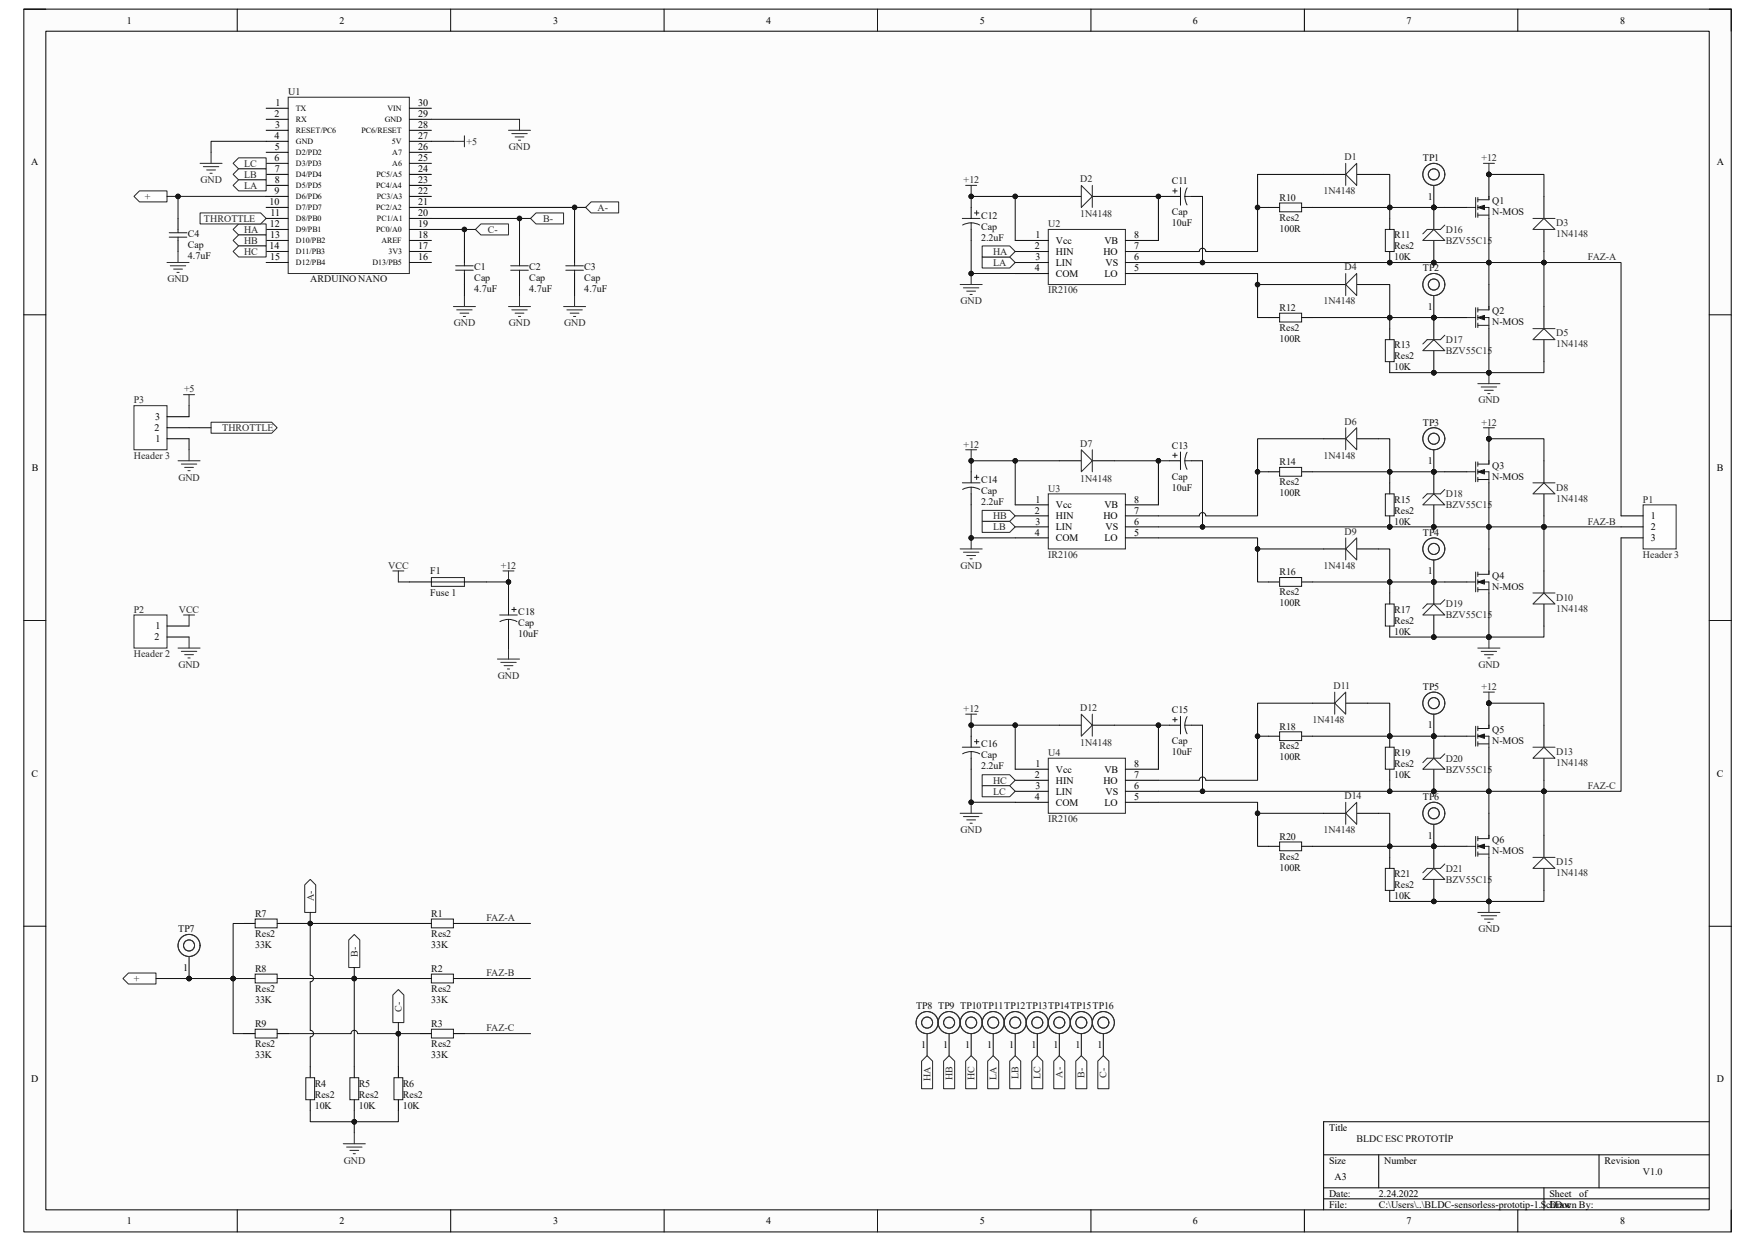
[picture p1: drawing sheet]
<svg xmlns="http://www.w3.org/2000/svg" width="297mm" height="210mm" viewBox="0 0 297 210" stroke-linecap="round" stroke-linejoin="round" font-family="sans-serif">
<defs><g id="words">
<g font-size="1.7">
<text x="21.5" y="4">1</text>
<text x="57.4" y="4">2</text>
<text x="93.6" y="4">3</text>
<text x="129.7" y="4">4</text>
<text x="165.8" y="4">5</text>
<text x="201.9" y="4">6</text>
<text x="238" y="4">7</text>
<text x="274.2" y="4">8</text>
<text x="46.7" y="17.9">1</text>
<text x="70.8" y="17.9">30</text>
<text x="46.5" y="19.8">2</text>
<text x="46.5" y="23.5">4</text>
<text x="46.6" y="21.7">3</text>
<text x="70.8" y="23.5">27</text>
<text x="70.8" y="21.7">28</text>
<text x="70.8" y="19.8">29</text>
<text x="5.3" y="28">A</text>
<text x="46.5" y="27.3">6</text>
<text x="46.5" y="25.4">5</text>
<text x="46.5" y="29.2">7</text>
<text x="70.8" y="29.2">24</text>
<text x="70.8" y="27.3">25</text>
<text x="70.8" y="25.4">26</text>
<text x="290.5" y="28">A</text>
<text x="45.6" y="34.8">10</text>
<text x="46.5" y="32.9">9</text>
<text x="46.5" y="31">8</text>
<text x="70.8" y="34.8">21</text>
<text x="70.8" y="32.9">22</text>
<text x="70.8" y="31">23</text>
<text x="241.6" y="33.8">1</text>
<text x="45.7" y="38.5">12</text>
<text x="45.7" y="40.3">13</text>
<text x="45.8" y="36.6">11</text>
<text x="70.8" y="40.3">18</text>
<text x="70.8" y="38.5">19</text>
<text x="70.8" y="36.6">20</text>
<text x="175.3" y="40.3">1</text>
<text x="178.7" y="41.3">Vcc</text>
<text x="186.9" y="41.3">VB</text>
<text x="191.9" y="40.3">8</text>
<text x="45.6" y="42.2">14</text>
<text x="45.7" y="44.1">15</text>
<text x="70.8" y="44.1">16</text>
<text x="70.8" y="42.2">17</text>
<text x="175.1" y="42.2">2</text>
<text x="175.1" y="45.9">4</text>
<text x="175.2" y="44.1">3</text>
<text x="178.7" y="43.1">HIN</text>
<text x="178.7" y="45">LIN</text>
<text x="178.7" y="46.9">COM</text>
<text x="186.8" y="43.1">HO</text>
<text x="186.9" y="46.9">LO</text>
<text x="187.1" y="45">VS</text>
<text x="191.9" y="45.9">5</text>
<text x="191.9" y="44.1">6</text>
<text x="191.9" y="42.2">7</text>
<text x="241.6" y="52.5">1</text>
<text x="26.2" y="71.1">3</text>
<text x="26.2" y="72.9">2</text>
<text x="26.3" y="74.8">1</text>
<text x="5.4" y="79.7">B</text>
<text x="241.6" y="78.6">1</text>
<text x="290.6" y="79.7">B</text>
<text x="175.1" y="87">2</text>
<text x="175.2" y="88.8">3</text>
<text x="175.3" y="85.1">1</text>
<text x="178.7" y="86">Vcc</text>
<text x="178.7" y="87.9">HIN</text>
<text x="178.7" y="89.7">LIN</text>
<text x="186.8" y="87.9">HO</text>
<text x="186.9" y="86">VB</text>
<text x="187.1" y="89.7">VS</text>
<text x="191.9" y="88.8">6</text>
<text x="191.9" y="87">7</text>
<text x="191.9" y="85.1">8</text>
<text x="279.4" y="87.9">1</text>
<text x="279.4" y="89.7">2</text>
<text x="175.1" y="90.7">4</text>
<text x="178.7" y="91.6">COM</text>
<text x="186.9" y="91.6">LO</text>
<text x="191.9" y="90.7">5</text>
<text x="279.4" y="91.6">3</text>
<text x="241.6" y="97.2">1</text>
<text x="26.3" y="106.5">1</text>
<text x="26.2" y="108.4">2</text>
<text x="241.6" y="123.3">1</text>
<text x="5.3" y="131.4">C</text>
<text x="175.1" y="131.7">2</text>
<text x="175.3" y="129.8">1</text>
<text x="178.7" y="130.8">Vcc</text>
<text x="186.9" y="130.8">VB</text>
<text x="191.9" y="131.7">7</text>
<text x="191.9" y="129.8">8</text>
<text x="290.6" y="131.4">C</text>
<text x="175.1" y="135.4">4</text>
<text x="175.2" y="133.6">3</text>
<text x="178.7" y="132.6">HIN</text>
<text x="178.7" y="134.5">LIN</text>
<text x="178.7" y="136.4">COM</text>
<text x="186.8" y="132.6">HO</text>
<text x="186.9" y="136.4">LO</text>
<text x="187.1" y="134.5">VS</text>
<text x="191.9" y="135.4">5</text>
<text x="191.9" y="133.6">6</text>
<text x="241.6" y="141.9">1</text>
<text x="31" y="164.3">1</text>
<text x="155.9" y="177.3">1</text>
<text x="159.6" y="177.3">1</text>
<text x="163.3" y="177.3">1</text>
<text x="167" y="177.3">1</text>
<text x="170.8" y="177.3">1</text>
<text x="174.5" y="177.3">1</text>
<text x="178.3" y="177.3">1</text>
<text x="182" y="177.3">1</text>
<text x="185.7" y="177.3">1</text>
<text x="5.3" y="183.2">D</text>
<text x="290.5" y="183.2">D</text>
<text x="224.9" y="191.3">Title</text>
<text x="224.9" y="196.9">Size</text>
<text x="234.3" y="196.9">Number</text>
<text x="271.5" y="196.9">Revision</text>
<text x="224.9" y="202.5">Date:</text>
<text x="225.8" y="199.7">A3</text>
<text x="233.3" y="202.5">2.24.2022</text>
<text x="262.2" y="202.5">Sheet</text>
<text x="267.2" y="202.5">of</text>
<text x="21.5" y="207.2">1</text>
<text x="57.4" y="207.2">2</text>
<text x="93.6" y="207.2">3</text>
<text x="129.7" y="207.2">4</text>
<text x="165.8" y="207.2">5</text>
<text x="201.9" y="207.2">6</text>
<text x="224.9" y="204.4">File:</text>
<text x="233.3" y="204.4">C:\Users\..\BLDC-sensorless-prototip-1.SchDoc</text>
<text x="238" y="207.2">7</text>
<text x="262.2" y="204.4">Drawn By:</text>
<text x="274.2" y="207.2">8</text>
</g>
<g font-size="1.7" fill="#0e0e0e">
<text x="48.8" y="16.1">U1</text>
<text x="240.8" y="27.3">TP1</text>
<text x="198.3" y="31.2">C11</text>
<text x="216.5" y="34">R10</text>
<text x="252.5" y="34.5">Q1</text>
<text x="31.8" y="40.1">C4</text>
<text x="31.8" y="42">Cap</text>
<text x="166" y="40.7">2.2uF</text>
<text x="166" y="37">C12</text>
<text x="166" y="38.9">Cap</text>
<text x="198.3" y="38.3">10uF</text>
<text x="198.3" y="36.4">Cap</text>
<text x="216.5" y="39.2">100R</text>
<text x="216.5" y="37.3">Res2</text>
<text x="235.9" y="40.3">R11</text>
<text x="252.5" y="36.4">N-MOS</text>
<text x="31.8" y="43.9">4.7uF</text>
<text x="52.5" y="47.8">ARDUINO NANO</text>
<text x="80.3" y="45.7">C1</text>
<text x="80.3" y="47.6">Cap</text>
<text x="89.6" y="45.7">C2</text>
<text x="89.6" y="47.6">Cap</text>
<text x="98.9" y="45.7">C3</text>
<text x="98.9" y="47.6">Cap</text>
<text x="235.9" y="44.1">10K</text>
<text x="235.9" y="42.2">Res2</text>
<text x="240.8" y="45.9">TP2</text>
<text x="80.3" y="49.5">4.7uF</text>
<text x="89.6" y="49.5">4.7uF</text>
<text x="98.9" y="49.5">4.7uF</text>
<text x="216.5" y="52.6">R12</text>
<text x="252.5" y="53.2">Q2</text>
<text x="216.5" y="57.9">100R</text>
<text x="216.5" y="56">Res2</text>
<text x="235.9" y="59">R13</text>
<text x="252.5" y="55.1">N-MOS</text>
<text x="235.9" y="62.7">10K</text>
<text x="235.9" y="60.8">Res2</text>
<text x="198.3" y="75.9">C13</text>
<text x="240.8" y="72">TP3</text>
<text x="166" y="81.7">C14</text>
<text x="166" y="83.6">Cap</text>
<text x="198.3" y="83">10uF</text>
<text x="198.3" y="81.2">Cap</text>
<text x="216.5" y="83.9">100R</text>
<text x="216.5" y="78.7">R14</text>
<text x="216.5" y="82.1">Res2</text>
<text x="252.5" y="79.3">Q3</text>
<text x="252.5" y="81.2">N-MOS</text>
<text x="166" y="85.4">2.2uF</text>
<text x="235.9" y="88.8">10K</text>
<text x="235.9" y="85.1">R15</text>
<text x="235.9" y="87">Res2</text>
<text x="240.8" y="90.7">TP4</text>
<text x="72.8" y="97.2">F1</text>
<text x="72.8" y="100.9">Fuse 1</text>
<text x="216.5" y="97.4">R16</text>
<text x="216.5" y="100.8">Res2</text>
<text x="252.5" y="98">Q4</text>
<text x="252.5" y="99.8">N-MOS</text>
<text x="87.7" y="107.8">10uF</text>
<text x="87.7" y="104.1">C18</text>
<text x="87.7" y="106">Cap</text>
<text x="216.5" y="102.6">100R</text>
<text x="235.9" y="107.4">10K</text>
<text x="235.9" y="103.7">R17</text>
<text x="235.9" y="105.6">Res2</text>
<text x="240.8" y="116.8">TP5</text>
<text x="198.3" y="120.7">C15</text>
<text x="198.3" y="125.9">Cap</text>
<text x="216.5" y="123.5">R18</text>
<text x="252.5" y="124">Q5</text>
<text x="252.5" y="125.9">N-MOS</text>
<text x="166" y="130.2">2.2uF</text>
<text x="166" y="126.4">C16</text>
<text x="166" y="128.3">Cap</text>
<text x="198.3" y="127.8">10uF</text>
<text x="216.5" y="128.7">100R</text>
<text x="216.5" y="126.8">Res2</text>
<text x="235.9" y="131.7">10K</text>
<text x="235.9" y="127.9">R19</text>
<text x="235.9" y="129.8">Res2</text>
<text x="240.8" y="135.4">TP6</text>
<text x="216.5" y="142.1">R20</text>
<text x="252.5" y="142.7">Q6</text>
<text x="216.5" y="147.3">100R</text>
<text x="216.5" y="145.5">Res2</text>
<text x="235.9" y="148.5">R21</text>
<text x="252.5" y="144.5">N-MOS</text>
<text x="43.2" y="155.2">R7</text>
<text x="73" y="155.2">R1</text>
<text x="235.9" y="152.2">10K</text>
<text x="235.9" y="150.3">Res2</text>
<text x="30.1" y="157.8">TP7</text>
<text x="43.2" y="160.4">33K</text>
<text x="43.2" y="158.5">Res2</text>
<text x="73" y="160.4">33K</text>
<text x="73" y="158.5">Res2</text>
<text x="43.2" y="164.5">R8</text>
<text x="43.2" y="167.9">Res2</text>
<text x="73" y="164.5">R2</text>
<text x="73" y="167.9">Res2</text>
<text x="43.2" y="173.8">R9</text>
<text x="43.2" y="169.7">33K</text>
<text x="73" y="169.7">33K</text>
<text x="73" y="173.8">R3</text>
<text x="155" y="170.8">TP8 TP9 TP10TP11TP12TP13TP14TP15TP16</text>
<text x="43.2" y="179">33K</text>
<text x="43.2" y="177.2">Res2</text>
<text x="73" y="179">33K</text>
<text x="73" y="177.2">Res2</text>
<text x="53.3" y="183.9">R4</text>
<text x="53.3" y="185.8">Res2</text>
<text x="60.7" y="183.9">R5</text>
<text x="60.7" y="185.8">Res2</text>
<text x="68.2" y="183.9">R6</text>
<text x="68.2" y="185.8">Res2</text>
<text x="53.3" y="187.6">10K</text>
<text x="60.7" y="187.6">10K</text>
<text x="68.2" y="187.6">10K</text>
<text x="229.6" y="193.2">BLDC ESC PROTOTİP</text>
<text x="278" y="198.8">V1.0</text>
</g>
<g font-size="1.7" fill="#262626">
<text x="41.3" y="28.2">LC</text>
<text x="79" y="24.5">+5</text>
<text x="86.1" y="25.4">GND</text>
<text x="227.5" y="27.1">D1</text>
<text x="250.7" y="27.3">+12</text>
<text x="24.5" y="33.8">+</text>
<text x="33.9" y="31">GND</text>
<text x="41.3" y="30.1">LB</text>
<text x="41.3" y="32">LA</text>
<text x="101.1" y="35.7">A-</text>
<text x="163.1" y="31">+12</text>
<text x="182.8" y="30.8">D2</text>
<text x="224" y="32.9">1N4148</text>
<text x="34.5" y="37.5">THROTTLE</text>
<text x="41.3" y="39.4">HA</text>
<text x="41.3" y="41.3">HB</text>
<text x="82.5" y="39.4">C-</text>
<text x="91.9" y="37.5">B-</text>
<text x="177.4" y="38.5">U2</text>
<text x="182.8" y="36.8">1N4148</text>
<text x="244.7" y="39.4">D16</text>
<text x="244.7" y="41.3">BZV55C15</text>
<text x="263.4" y="38.3">D3</text>
<text x="263.4" y="40.1">1N4148</text>
<text x="28.3" y="47.8">GND</text>
<text x="41.3" y="43.1">HC</text>
<text x="168.1" y="45">LA</text>
<text x="168.1" y="43.1">HA</text>
<text x="227.5" y="45.7">D4</text>
<text x="268.7" y="44.1">FAZ-A</text>
<text x="162.6" y="51.5">GND</text>
<text x="177.4" y="49.7">IR2106</text>
<text x="224" y="51.5">1N4148</text>
<text x="76.8" y="55.2">GND</text>
<text x="86.1" y="55.2">GND</text>
<text x="95.5" y="55.2">GND</text>
<text x="244.7" y="58">D17</text>
<text x="244.7" y="59.9">BZV55C15</text>
<text x="263.4" y="56.9">D5</text>
<text x="263.4" y="58.8">1N4148</text>
<text x="22.6" y="68.3">P3</text>
<text x="31.2" y="66.4">+5</text>
<text x="227.5" y="71.8">D6</text>
<text x="250.2" y="68.3">GND</text>
<text x="22.6" y="77.6">Header 3</text>
<text x="37.6" y="72.9">THROTTLE</text>
<text x="163.1" y="75.7">+12</text>
<text x="182.8" y="75.6">D7</text>
<text x="224" y="77.6">1N4148</text>
<text x="250.7" y="72">+12</text>
<text x="30.2" y="81.4">GND</text>
<text x="177.4" y="83.2">U3</text>
<text x="182.8" y="81.5">1N4148</text>
<text x="263.4" y="83">D8</text>
<text x="168.1" y="87.9">HB</text>
<text x="168.1" y="89.7">LB</text>
<text x="244.7" y="84.2">D18</text>
<text x="244.7" y="86">BZV55C15</text>
<text x="263.4" y="84.9">1N4148</text>
<text x="268.7" y="88.8">FAZ-B</text>
<text x="278" y="85.1">P1</text>
<text x="177.4" y="94.4">IR2106</text>
<text x="227.5" y="90.5">D9</text>
<text x="278" y="94.4">Header 3</text>
<text x="65.7" y="96.3">VCC</text>
<text x="84.8" y="96.3">+12</text>
<text x="162.6" y="96.3">GND</text>
<text x="224" y="96.3">1N4148</text>
<text x="263.4" y="101.7">D10</text>
<text x="22.6" y="103.7">P2</text>
<text x="30.3" y="103.7">VCC</text>
<text x="244.7" y="102.8">D19</text>
<text x="244.7" y="104.6">BZV55C15</text>
<text x="263.4" y="103.5">1N4148</text>
<text x="22.6" y="111.2">Header 2</text>
<text x="30.2" y="113">GND</text>
<text x="250.2" y="113">GND</text>
<text x="84.2" y="114.9">GND</text>
<text x="225.7" y="116.6">D11</text>
<text x="250.7" y="116.8">+12</text>
<text x="163.1" y="120.5">+12</text>
<text x="182.8" y="120.3">D12</text>
<text x="222.1" y="122.3">1N4148</text>
<text x="177.4" y="127.9">U4</text>
<text x="182.8" y="126.3">1N4148</text>
<text x="244.7" y="128.9">D20</text>
<text x="244.7" y="130.8">BZV55C15</text>
<text x="263.4" y="127.8">D13</text>
<text x="263.4" y="129.6">1N4148</text>
<text x="168.1" y="132.6">HC</text>
<text x="168.1" y="134.5">LC</text>
<text x="227.5" y="135.2">D14</text>
<text x="268.7" y="133.6">FAZ-C</text>
<text x="162.6" y="141">GND</text>
<text x="177.4" y="139.1">IR2106</text>
<text x="224" y="141">1N4148</text>
<text x="244.7" y="147.5">D21</text>
<text x="244.7" y="149.4">BZV55C15</text>
<text x="263.4" y="146.4">D15</text>
<text x="263.4" y="148.3">1N4148</text>
<text x="53.1" y="152.5" transform="rotate(-90 53.1 152.5)">A-</text>
<text x="82.3" y="155.9">FAZ-A</text>
<text x="60.5" y="161.9" transform="rotate(-90 60.5 161.9)">B-</text>
<text x="250.2" y="157.8">GND</text>
<text x="22.6" y="166.2">+</text>
<text x="82.3" y="165.2">FAZ-B</text>
<text x="68" y="171.2" transform="rotate(-90 68 171.2)">C-</text>
<text x="82.3" y="174.5">FAZ-C</text>
<text x="157.5" y="182.9" transform="rotate(-90 157.5 182.9)">HA</text>
<text x="161.2" y="182.7" transform="rotate(-90 161.2 182.7)">HB</text>
<text x="164.9" y="182.8" transform="rotate(-90 164.9 182.8)">HC</text>
<text x="168.7" y="182.7" transform="rotate(-90 168.7 182.7)">LA</text>
<text x="172.4" y="182.6" transform="rotate(-90 172.4 182.6)">LB</text>
<text x="176.1" y="182.6" transform="rotate(-90 176.1 182.6)">LC</text>
<text x="179.8" y="182.4" transform="rotate(-90 179.8 182.4)">A-</text>
<text x="183.6" y="182.4" transform="rotate(-90 183.6 182.4)">B-</text>
<text x="187.3" y="182.4" transform="rotate(-90 187.3 182.4)">C-</text>
<text x="58.2" y="196.9">GND</text>
</g>
<g font-size="1.4">
<text x="50.1" y="18.8">TX</text>
<text x="50.1" y="20.7">RX</text>
<text x="50.1" y="22.5">RESET/PC6</text>
<text x="61.2" y="22.5">PC6/RESET</text>
<text x="65.1" y="20.7">GND</text>
<text x="65.6" y="18.8">VIN</text>
<text x="50.1" y="24.4">GND</text>
<text x="50.1" y="26.2">D2/PD2</text>
<text x="50.1" y="28.1">D3/PD3</text>
<text x="50.1" y="30">D4/PD4</text>
<text x="63.7" y="30">PC5/A5</text>
<text x="66.3" y="24.4">5V</text>
<text x="66.4" y="28.1">A6</text>
<text x="66.4" y="26.2">A7</text>
<text x="50.1" y="31.8">D5/PD5</text>
<text x="50.1" y="33.7">D6/PD6</text>
<text x="50.1" y="35.6">D7/PD7</text>
<text x="63.7" y="35.6">PC2/A2</text>
<text x="63.7" y="31.8">PC4/A4</text>
<text x="63.8" y="33.7">PC3/A3</text>
<text x="50.1" y="37.4">D8/PB0</text>
<text x="50.1" y="39.3">D9/PB1</text>
<text x="50.1" y="41.1">D10/PB2</text>
<text x="63.7" y="39.3">PC0/A0</text>
<text x="63.8" y="37.4">PC1/A1</text>
<text x="64.6" y="41.1">AREF</text>
<text x="50.1" y="43">D11/PB3</text>
<text x="50.1" y="44.9">D12/PB4</text>
<text x="63" y="44.9">D13/PB5</text>
<text x="65.7" y="43">3V3</text>
</g>
</g></defs>
<path d="M4 1.5h289v207h-289z" fill-rule="evenodd" fill="#fcfcfc"/>
<path d="M4 1.5h289v207h-289z" fill="none" stroke="#000" stroke-width=".17"/>
<path d="M7.8 5.3h281.5v199.4h-281.5z" fill-rule="evenodd" fill="#fcfcfc"/>
<g fill="none" stroke="#000" stroke-width=".17">
<path d="M4 1.5h3.8M7.8 5.3h281.5v199.4h-281.5zM40.1 1.5v3.8M76.3 1.5v3.8M112.4 1.5v3.8M148.5 1.5v3.8M184.6 1.5v3.8M220.7 1.5v3.8M256.9 1.5v3.8M289.3 1.5h3.7v3.8M4 53.3h3.8M289.3 53.3h3.7"/>
<path d="M4 105h3.8M289.3 105h3.7M4 156.7h3.8M41.3 156.3h1.9M46.9 156.3h1.9M71.1 156.3h1.9M76.7 156.3h1.9M289.3 156.7h3.7M41.3 165.6h1.9M41.3 174.9h1.9M46.9 165.6h1.9M46.9 174.9h1.9"/>
<path d="M71.1 165.6h1.9M71.1 174.9h1.9M76.7 165.6h1.9M76.7 174.9h1.9M52.5 180.5v1.9M52.5 186.1v1.9M60 180.5v1.9M60 186.1v1.9M67.4 180.5v1.9M67.4 186.1v1.9M224 195.4h65.3M233.3 195.4v5.6"/>
<path d="M270.6 195.4v5.6M289.3 189.8h-65.3v14.9M40.2 204.7v3.8M76.3 204.7v3.8M112.4 204.7v3.8M148.5 204.7v3.8M184.6 204.7v3.8M220.7 204.7v3.8M224 201h65.3M224 202.9h65.3M256.9 204.7v3.8M261.3 201v3.7"/>
<path d="M293 204.7v3.8"/>
</g>
<path d="M43.2 155.5h3.7v1.5h-3.7zM73 155.5h3.7v1.5h-3.7zM43.2 174.2h3.7v1.5h-3.7zM43.2 164.9h3.7v1.4h-3.7zM73 164.9h3.7v1.4h-3.7zM73 174.2h3.7v1.5h-3.7zM51.8 182.4h1.4v3.7h-1.4zM59.2 182.4h1.5v3.7h-1.5zM66.7 182.4h1.5v3.7h-1.5z" fill="none" stroke="#1c1c1c" stroke-width=".17"/>
<path d="M58.1 193.6h3.7M58.7 194.1h2.6M59.2 194.7h1.5M59.8 195.2h.3M60 191.7v1.9" fill="none" stroke="#262626" stroke-width=".17"/>
<path d="M52.5 148.8l.9 1v4.6h-1.8v-4.6z" fill-rule="evenodd" fill="#fefefe"/>
<path d="M52.5 148.8l.9 1v4.6h-1.8v-4.6z" fill="none" stroke="#262626" stroke-width=".17"/>
<path d="M59 159.1l1-1 .9 1v4.6h-1.9z" fill-rule="evenodd" fill="#fefefe"/>
<path d="M59 159.1l1-1 .9 1v4.6h-1.9z" fill="none" stroke="#262626" stroke-width=".17"/>
<path d="M67.4 167.5l.9 .9v4.7h-1.8v-4.7z" fill-rule="evenodd" fill="#fefefe"/>
<g fill="none" stroke="#262626" stroke-width=".17">
<path d="M76.7 51.9h3.8M77.3 52.4h2.6M77.9 53h1.4M78.4 53.6h.4M78.6 50v1.9M86.1 51.9h3.7M86.6 52.4h2.6M87.2 53h1.5M87.7 53.6h.4M87.9 50v1.9M95.4 51.9h3.7M95.9 52.4h2.6"/>
<path d="M96.5 53h1.5M97.1 53.6h.3M97.2 50v1.9M67.4 167.5l.9 .9v4.7h-1.8v-4.7z"/>
</g>
<path d="M48.8 16.5h20.5v29.8h-20.5z" fill-rule="evenodd" fill="#fefefe"/>
<path d="M48.8 16.5h20.5v29.8h-20.5z" fill="none" stroke="#262626" stroke-width=".17"/>
<g fill="none" stroke="#000" stroke-width=".17">
<path d="M45 18.3h3.8M69.3 18.3h3.7M45 20.2h3.8M45 22.1h3.8M45 23.9h3.8M45 25.8h3.8M45 27.6h3.8M45 29.5h3.8M45 31.4h3.8M45 33.2h3.8M45 35.1h3.8M45 37h3.8"/>
<path d="M45 38.8h3.8M69.3 20.2h3.7M69.3 22.1h3.7M69.3 23.9h3.7M69.3 25.8h3.7M69.3 27.6h3.7M69.3 29.5h3.7M69.3 31.4h3.7M69.3 33.2h3.7M69.3 35.1h3.7M69.3 37h3.7M69.3 38.8h3.7"/>
<path d="M45 40.7h3.8M45 42.6h3.8M45 44.4h3.8M69.3 40.7h3.7M69.3 42.6h3.7M69.3 44.4h3.7"/>
</g>
<path d="M40.4 26.7h4.6v1.9h-4.6l-1-1z" fill-rule="evenodd" fill="#fefefe"/>
<path d="M40.4 26.7h4.6v1.9h-4.6l-1-1z" fill="none" stroke="#262626" stroke-width=".17"/>
<path d="M40.4 28.6h4.6v1.8h-4.6l-1-.9z" fill-rule="evenodd" fill="#fefefe"/>
<path d="M40.4 28.6h4.6v1.8h-4.6l-1-.9z" fill="none" stroke="#262626" stroke-width=".17"/>
<path d="M40.4 30.4h4.6v1.9h-4.6l-1-.9z" fill-rule="evenodd" fill="#fefefe"/>
<path d="M40.4 30.4h4.6v1.9h-4.6l-1-.9z" fill="none" stroke="#262626" stroke-width=".17"/>
<path d="M40.4 37.9h4.6v1.9h-4.6l-1-1z" fill-rule="evenodd" fill="#fefefe"/>
<path d="M40.4 37.9h4.6v1.9h-4.6l-1-1z" fill="none" stroke="#262626" stroke-width=".17"/>
<path d="M40.4 39.8h4.6v1.8h-4.6l-1-.9z" fill-rule="evenodd" fill="#fefefe"/>
<path d="M40.4 39.8h4.6v1.8h-4.6l-1-.9z" fill="none" stroke="#262626" stroke-width=".17"/>
<path d="M40.4 41.6h4.6v1.9h-4.6l-1-.9z" fill-rule="evenodd" fill="#fefefe"/>
<path d="M40.4 41.6h4.6v1.9h-4.6l-1-.9z" fill="none" stroke="#262626" stroke-width=".17"/>
<path d="M23.6 32.3h4.7v1.9h-4.7l-.9-1z" fill-rule="evenodd" fill="#fefefe"/>
<path d="M23.6 32.3h4.7v1.9h-4.7l-.9-1z" fill="none" stroke="#262626" stroke-width=".17"/>
<path d="M81.4 37.9h4.7v1.9h-4.7l-.9-1z" fill-rule="evenodd" fill="#fefefe"/>
<path d="M81.4 37.9h4.7v1.9h-4.7l-.9-1z" fill="none" stroke="#262626" stroke-width=".17"/>
<path d="M90.7 36h4.7v1.9h-4.7l-.9-.9z" fill-rule="evenodd" fill="#fefefe"/>
<path d="M90.7 36h4.7v1.9h-4.7l-.9-.9z" fill="none" stroke="#262626" stroke-width=".17"/>
<path d="M99.1 35.1l.9-.9h4.7v1.8h-4.7z" fill-rule="evenodd" fill="#fefefe"/>
<path d="M99.1 35.1l.9-.9h4.7v1.8h-4.7z" fill="none" stroke="#262626" stroke-width=".17"/>
<path d="M278.1 85.4h5.6v7.5h-5.6z" fill-rule="evenodd" fill="#fefefe"/>
<path d="M278.1 85.4h5.6v7.5h-5.6z" fill="none" stroke="#262626" stroke-width=".17"/>
<path d="M274.3 87.3h3.8M274.3 89.2h3.8M274.3 91h3.8" fill="none" stroke="#000" stroke-width=".17"/>
<path d="M177.4 38.8h13.1v9.4h-13.1z" fill-rule="evenodd" fill="#fefefe"/>
<path d="M177.4 38.8h13.1v9.4h-13.1z" fill="none" stroke="#262626" stroke-width=".17"/>
<path d="M179.3 33.2h3.7M184.9 33.2h3.7M171.8 40.7h5.6M171.8 42.6h5.6M171.8 44.4h5.6M171.8 46.3h5.6M190.5 40.7h5.5M190.5 42.6h5.5M190.5 44.4h5.5M190.5 46.3h5.5" fill="none" stroke="#000" stroke-width=".17"/>
<path d="M183 31.4l1.9 1.8-1.9 1.9z" fill="#fefefe"/>
<path d="M183 31.4l1.9 1.8-1.9 1.9zM184.9 31.4v3.7M162.5 48.1h3.7M163 48.7h2.7M163.6 49.3h1.5M164.2 49.8h.3M164.4 46.3v1.8" fill="none" stroke="#262626" stroke-width=".17"/>
<path d="M197.9 33.2h1.9M201.6 33.2h1.9" fill="none" stroke="#000" stroke-width=".17"/>
<path d="M198.5 32.3h.7M198.8 31.9v.8M199.8 31.7v3M200.5 33.2l.1 .8 .3 .7M200.5 33.2h1.1M200.9 31.8l-.3 .7-.1 .7" fill="none" stroke="#1c1c1c" stroke-width=".17"/>
<circle cx="164.4" cy="46.3" r=".37" fill="#0e0e0e"/>
<circle cx="164.4" cy="46.3" r=".37" fill="none" stroke="#0e0e0e" stroke-width=".17"/>
<path d="M163.4 31.4h1.9M164.4 31.4v1.8" fill="none" stroke="#262626" stroke-width=".17"/>
<circle cx="164.4" cy="33.2" r=".37" fill="#0e0e0e"/>
<circle cx="164.4" cy="33.2" r=".37" fill="none" stroke="#0e0e0e" stroke-width=".17"/>
<path d="M164.4 35.1v1.9M164.4 38.8v1.9" fill="none" stroke="#000" stroke-width=".17"/>
<path d="M162.9 37h2.9M164.4 37.7l.7 .1 .7 .3M164.4 37.7l-.8 .1-.7 .3M164.4 37.7v1.1M164.9 36h.8M165.3 35.7v.7" fill="none" stroke="#1c1c1c" stroke-width=".17"/>
<circle cx="252" cy="29.5" r=".37" fill="#0e0e0e"/>
<circle cx="252" cy="29.5" r=".37" fill="none" stroke="#0e0e0e" stroke-width=".17"/>
<path d="M252 29.5v3.7" fill="none" stroke="#000" stroke-width=".17"/>
<circle cx="252" cy="29.5" r=".37" fill="#0e0e0e"/>
<circle cx="252" cy="29.5" r=".37" fill="none" stroke="#0e0e0e" stroke-width=".17"/>
<path d="M244.5 35.1h3.7M252 37v3.7" fill="none" stroke="#000" stroke-width=".17"/>
<path d="M248.2 35.1h1.5M249.7 33.4v3.4M250.1 33.8h1.9M250.1 35.1h1.9v1.9M250.1 36.4h1.9M250.1 33.4v.8M250.1 34.7v.8M250.1 36v.8" fill="none" stroke="#1c1c1c" stroke-width=".17"/>
<path d="M250.1 35.1l1.1-.4v.8z" fill="#1c1c1c"/>
<path d="M250.1 35.1l1.1-.4v.8zM252 33.2v.6M248.2 53.7h1.5M249.7 52.1v3.3M250.1 53.7h1.9v1.9M250.1 52.4h1.9M250.1 55.1h1.9M250.1 52.1v.7M250.1 53.4v.7M250.1 54.7v.7" fill="none" stroke="#1c1c1c" stroke-width=".17"/>
<path d="M244.5 53.7h3.7M252 48.2v3.7M252 55.6v3.7" fill="none" stroke="#000" stroke-width=".17"/>
<path d="M250.1 53.7l1.1-.3v.7z" fill="#1c1c1c"/>
<path d="M216.6 34.4h3.7v1.4h-3.7zM250.1 53.7l1.1-.3v.7zM252 51.9v.5" fill="none" stroke="#1c1c1c" stroke-width=".17"/>
<path d="M214.7 35.1h1.9M220.3 35.1h1.8M224 29.5h3.7M229.6 29.5h3.7" fill="none" stroke="#000" stroke-width=".17"/>
<path d="M229.6 27.6v3.8l-1.9-1.9z" fill="#fefefe"/>
<path d="M227.7 27.6v3.8M229.6 27.6v3.8l-1.9-1.9z" fill="none" stroke="#262626" stroke-width=".17"/>
<circle cx="235.2" cy="44.4" r=".37" fill="#0e0e0e"/>
<circle cx="235.2" cy="44.4" r=".37" fill="none" stroke="#0e0e0e" stroke-width=".17"/>
<path d="M235.2 37v1.8M235.2 42.6v1.8" fill="none" stroke="#000" stroke-width=".17"/>
<circle cx="235.2" cy="44.4" r=".37" fill="#0e0e0e"/>
<circle cx="235.2" cy="44.4" r=".37" fill="none" stroke="#0e0e0e" stroke-width=".17"/>
<path d="M234.5 38.8h1.4v3.8h-1.4zM216.6 53h3.7v1.5h-3.7z" fill="none" stroke="#1c1c1c" stroke-width=".17"/>
<path d="M214.7 53.7h1.9M220.3 53.7h1.8" fill="none" stroke="#000" stroke-width=".17"/>
<path d="M251 27.6h1.9M252 27.6v1.9" fill="none" stroke="#262626" stroke-width=".17"/>
<circle cx="252" cy="29.5" r=".37" fill="#0e0e0e"/>
<circle cx="252" cy="29.5" r=".37" fill="none" stroke="#0e0e0e" stroke-width=".17"/>
<path d="M224 48.2h3.7M229.6 48.2h3.7M235.2 55.6v1.9M235.2 61.2v1.9" fill="none" stroke="#000" stroke-width=".17"/>
<path d="M234.5 57.5h1.4v3.7h-1.4z" fill="none" stroke="#1c1c1c" stroke-width=".17"/>
<path d="M229.6 46.3v3.7l-1.9-1.8z" fill="#fefefe"/>
<path d="M227.7 46.3v3.7M229.6 46.3v3.7l-1.9-1.8zM250.1 64.9h3.7M250.7 65.5h2.6M251.2 66.1h1.5M251.8 66.6h.4M252 63.1v1.8" fill="none" stroke="#262626" stroke-width=".17"/>
<circle cx="252" cy="63.1" r=".37" fill="#0e0e0e"/>
<circle cx="252" cy="63.1" r=".37" fill="none" stroke="#0e0e0e" stroke-width=".17"/>
<path d="M177.4 83.6h13.1v9.3h-13.1z" fill-rule="evenodd" fill="#fefefe"/>
<path d="M177.4 83.6h13.1v9.3h-13.1z" fill="none" stroke="#262626" stroke-width=".17"/>
<path d="M179.3 78h3.7M184.9 78h3.7M171.8 85.4h5.6M171.8 87.3h5.6M171.8 89.2h5.6M171.8 91h5.6M190.5 85.4h5.5M190.5 87.3h5.5M190.5 89.2h5.5M190.5 91h5.5" fill="none" stroke="#000" stroke-width=".17"/>
<path d="M183 76.1l1.9 1.9-1.9 1.8z" fill="#fefefe"/>
<path d="M183 76.1l1.9 1.9-1.9 1.8zM184.9 76.1v3.7M162.5 92.9h3.7M163 93.5h2.7M163.6 94h1.5M164.2 94.6h.3M164.4 91v1.9" fill="none" stroke="#262626" stroke-width=".17"/>
<path d="M197.9 78h1.9M201.6 78h1.9" fill="none" stroke="#000" stroke-width=".17"/>
<path d="M198.5 77h.7M198.8 76.7v.7M199.8 76.5v3M200.5 78l.1 .7 .3 .7M200.5 78h1.1M200.9 76.5l-.3 .7-.1 .8" fill="none" stroke="#1c1c1c" stroke-width=".17"/>
<circle cx="164.4" cy="91" r=".37" fill="#0e0e0e"/>
<circle cx="164.4" cy="91" r=".37" fill="none" stroke="#0e0e0e" stroke-width=".17"/>
<path d="M163.4 76.1h1.9M164.4 76.1v1.9" fill="none" stroke="#262626" stroke-width=".17"/>
<circle cx="164.4" cy="78" r=".37" fill="#0e0e0e"/>
<circle cx="164.4" cy="78" r=".37" fill="none" stroke="#0e0e0e" stroke-width=".17"/>
<path d="M164.4 79.8v1.9M164.4 83.6v1.8" fill="none" stroke="#000" stroke-width=".17"/>
<path d="M162.9 81.7h2.9M164.4 82.5h.7l.7 .3M164.4 82.5h-.8l-.7 .3M164.4 82.5v1.1M164.9 80.8h.8M165.3 80.4v.7" fill="none" stroke="#1c1c1c" stroke-width=".17"/>
<circle cx="252" cy="74.3" r=".37" fill="#0e0e0e"/>
<circle cx="252" cy="74.3" r=".37" fill="none" stroke="#0e0e0e" stroke-width=".17"/>
<path d="M252 74.3v3.7" fill="none" stroke="#000" stroke-width=".17"/>
<circle cx="252" cy="74.3" r=".37" fill="#0e0e0e"/>
<circle cx="252" cy="74.3" r=".37" fill="none" stroke="#0e0e0e" stroke-width=".17"/>
<path d="M244.5 79.8h3.7M252 81.7v3.7" fill="none" stroke="#000" stroke-width=".17"/>
<path d="M248.2 79.8h1.5M249.7 78.2v3.3M250.1 78.5h1.9M250.1 79.8h1.9v1.9M250.1 78.2v.7M250.1 79.5v.7M250.1 81.2h1.9M250.1 80.8v.7" fill="none" stroke="#1c1c1c" stroke-width=".17"/>
<path d="M250.1 79.8l1.1-.3v.7z" fill="#1c1c1c"/>
<path d="M250.1 79.8l1.1-.3v.7zM252 78v.5M248.2 98.5h1.5M249.7 96.8v3.4M250.1 98.5h1.9v1.9M250.1 97.2h1.9M250.1 99.8h1.9M250.1 96.8v.8M250.1 98.1v.8M250.1 99.4v.8" fill="none" stroke="#1c1c1c" stroke-width=".17"/>
<path d="M244.5 98.5h3.7M252 92.9v3.7M252 100.4v3.7" fill="none" stroke="#000" stroke-width=".17"/>
<path d="M250.1 98.5l1.1-.4v.8z" fill="#1c1c1c"/>
<path d="M216.6 79.1h3.7v1.5h-3.7zM250.1 98.5l1.1-.4v.8zM252 96.6v.6" fill="none" stroke="#1c1c1c" stroke-width=".17"/>
<path d="M214.7 79.8h1.9M220.3 79.8h1.8M224 74.3h3.7M229.6 74.3h3.7" fill="none" stroke="#000" stroke-width=".17"/>
<path d="M229.6 72.4v3.7l-1.9-1.8z" fill="#fefefe"/>
<path d="M227.7 72.4v3.7M229.6 72.4v3.7l-1.9-1.8z" fill="none" stroke="#262626" stroke-width=".17"/>
<circle cx="235.2" cy="89.2" r=".37" fill="#0e0e0e"/>
<circle cx="235.2" cy="89.2" r=".37" fill="none" stroke="#0e0e0e" stroke-width=".17"/>
<path d="M235.2 81.7v1.9M235.2 87.3v1.9" fill="none" stroke="#000" stroke-width=".17"/>
<circle cx="235.2" cy="89.2" r=".37" fill="#0e0e0e"/>
<circle cx="235.2" cy="89.2" r=".37" fill="none" stroke="#0e0e0e" stroke-width=".17"/>
<path d="M216.6 97.7h3.7v1.5h-3.7zM234.5 83.6h1.4v3.7h-1.4z" fill="none" stroke="#1c1c1c" stroke-width=".17"/>
<path d="M214.7 98.5h1.9M220.3 98.5h1.8" fill="none" stroke="#000" stroke-width=".17"/>
<path d="M251 72.4h1.9M252 72.4v1.9" fill="none" stroke="#262626" stroke-width=".17"/>
<circle cx="252" cy="74.3" r=".37" fill="#0e0e0e"/>
<circle cx="252" cy="74.3" r=".37" fill="none" stroke="#0e0e0e" stroke-width=".17"/>
<path d="M224 92.9h3.7M229.6 92.9h3.7M235.2 100.4v1.8M235.2 105.9v1.9" fill="none" stroke="#000" stroke-width=".17"/>
<path d="M234.5 102.2h1.4v3.7h-1.4z" fill="none" stroke="#1c1c1c" stroke-width=".17"/>
<path d="M229.6 91v3.8l-1.9-1.9z" fill="#fefefe"/>
<path d="M227.7 91v3.8M229.6 91v3.8l-1.9-1.9zM250.1 109.7h3.7M250.7 110.2h2.6M251.2 110.8h1.5M251.8 111.3h.4M252 107.8v1.9" fill="none" stroke="#262626" stroke-width=".17"/>
<circle cx="252" cy="107.8" r=".37" fill="#0e0e0e"/>
<circle cx="252" cy="107.8" r=".37" fill="none" stroke="#0e0e0e" stroke-width=".17"/>
<path d="M177.4 128.3h13.1v9.3h-13.1z" fill-rule="evenodd" fill="#fefefe"/>
<path d="M177.4 128.3h13.1v9.3h-13.1z" fill="none" stroke="#262626" stroke-width=".17"/>
<path d="M171.8 130.2h5.6M171.8 132h5.6M171.8 133.9h5.6M171.8 135.8h5.6M179.3 122.7h3.7M184.9 122.7h3.7M190.5 130.2h5.5M190.5 132h5.5M190.5 133.9h5.5M190.5 135.8h5.5" fill="none" stroke="#000" stroke-width=".17"/>
<path d="M183 120.9l1.9 1.8-1.9 1.9z" fill="#fefefe"/>
<path d="M162.5 137.6h3.7M163 138.2h2.7M163.6 138.8h1.5M164.2 139.3h.3M164.4 135.8v1.8M183 120.9l1.9 1.8-1.9 1.9zM184.9 120.9v3.7" fill="none" stroke="#262626" stroke-width=".17"/>
<path d="M197.9 122.7h1.9M201.6 122.7h1.9" fill="none" stroke="#000" stroke-width=".17"/>
<path d="M198.5 121.8h.7M198.8 121.4v.8M199.8 121.2v3M200.5 122.7l.1 .8 .3 .7M200.5 122.7h1.1M200.9 121.3l-.3 .7-.1 .7" fill="none" stroke="#1c1c1c" stroke-width=".17"/>
<circle cx="164.4" cy="135.8" r=".37" fill="#0e0e0e"/>
<circle cx="164.4" cy="135.8" r=".37" fill="none" stroke="#0e0e0e" stroke-width=".17"/>
<path d="M163.4 120.9h1.9M164.4 120.9v1.8" fill="none" stroke="#262626" stroke-width=".17"/>
<circle cx="164.4" cy="122.7" r=".37" fill="#0e0e0e"/>
<circle cx="164.4" cy="122.7" r=".37" fill="none" stroke="#0e0e0e" stroke-width=".17"/>
<path d="M164.4 124.6v1.8M164.4 128.3v1.9" fill="none" stroke="#000" stroke-width=".17"/>
<path d="M162.9 126.4h2.9M164.4 127.2l.7 .1 .7 .3M164.4 127.2l-.8 .1-.7 .3M164.4 127.2v1.1M164.9 125.5h.8M165.3 125.1v.8" fill="none" stroke="#1c1c1c" stroke-width=".17"/>
<circle cx="252" cy="119" r=".37" fill="#0e0e0e"/>
<circle cx="252" cy="119" r=".37" fill="none" stroke="#0e0e0e" stroke-width=".17"/>
<path d="M252 119v3.7" fill="none" stroke="#000" stroke-width=".17"/>
<circle cx="252" cy="119" r=".37" fill="#0e0e0e"/>
<circle cx="252" cy="119" r=".37" fill="none" stroke="#0e0e0e" stroke-width=".17"/>
<path d="M244.5 124.6h3.7M252 126.4v3.8" fill="none" stroke="#000" stroke-width=".17"/>
<path d="M248.2 124.6h1.5M249.7 122.9v3.4M250.1 123.3h1.9M250.1 124.6h1.9v1.8M250.1 125.9h1.9M250.1 122.9v.8M250.1 124.2v.8M250.1 125.5v.8" fill="none" stroke="#1c1c1c" stroke-width=".17"/>
<path d="M250.1 124.6l1.1-.4v.8z" fill="#1c1c1c"/>
<path d="M250.1 124.6l1.1-.4v.8zM252 122.7v.6M248.2 143.2h1.5M249.7 141.6v3.3M250.1 143.2h1.9v1.9M250.1 141.9h1.9M250.1 144.5h1.9M250.1 141.6v.7M250.1 142.9v.7M250.1 144.2v.7" fill="none" stroke="#1c1c1c" stroke-width=".17"/>
<path d="M252 137.6v3.8M244.5 143.2h3.7M252 145.1v3.7" fill="none" stroke="#000" stroke-width=".17"/>
<path d="M250.1 143.2l1.1-.3v.7z" fill="#1c1c1c"/>
<path d="M216.6 123.8h3.7v1.5h-3.7zM250.1 143.2l1.1-.3v.7zM252 141.4v.5" fill="none" stroke="#1c1c1c" stroke-width=".17"/>
<path d="M222.1 119h3.8M227.7 119h3.8M214.7 124.6h1.9M220.3 124.6h1.8" fill="none" stroke="#000" stroke-width=".17"/>
<path d="M227.7 117.1v3.8l-1.8-1.9z" fill="#fefefe"/>
<path d="M225.9 117.1v3.8M227.7 117.1v3.8l-1.8-1.9zM251 117.1h1.9M252 117.1v1.9" fill="none" stroke="#262626" stroke-width=".17"/>
<path d="M214.7 143.2h1.9M220.3 143.2h1.8" fill="none" stroke="#000" stroke-width=".17"/>
<path d="M216.6 142.5h3.7v1.5h-3.7z" fill="none" stroke="#1c1c1c" stroke-width=".17"/>
<circle cx="252" cy="119" r=".37" fill="#0e0e0e"/>
<circle cx="252" cy="119" r=".37" fill="none" stroke="#0e0e0e" stroke-width=".17"/>
<path d="M224 137.6h3.7M229.6 137.6h3.7M235.2 145.1v1.9M235.2 150.7v1.8" fill="none" stroke="#000" stroke-width=".17"/>
<path d="M234.5 147h1.4v3.7h-1.4z" fill="none" stroke="#1c1c1c" stroke-width=".17"/>
<path d="M229.6 135.8v3.7l-1.9-1.9z" fill="#fefefe"/>
<path d="M227.7 135.8v3.7M229.6 135.8v3.7l-1.9-1.9zM250.1 154.4h3.7M250.7 155h2.6M251.2 155.5h1.5M251.8 156.1h.4M252 152.5v1.9" fill="none" stroke="#262626" stroke-width=".17"/>
<circle cx="252" cy="152.6" r=".37" fill="#0e0e0e"/>
<circle cx="252" cy="152.6" r=".37" fill="none" stroke="#0e0e0e" stroke-width=".17"/>
<path d="M261.3 33.2v3.8M261.3 38.8v3.8" fill="none" stroke="#000" stroke-width=".17"/>
<path d="M261.3 37l1.9 1.8h-3.8z" fill="#fefefe"/>
<path d="M259.4 37h3.8M261.3 37l1.9 1.8h-3.8z" fill="none" stroke="#262626" stroke-width=".17"/>
<path d="M261.3 51.9v3.7M261.3 57.5v3.7" fill="none" stroke="#000" stroke-width=".17"/>
<path d="M261.3 55.6l1.9 1.9h-3.8z" fill="#fefefe"/>
<path d="M259.4 55.6h3.8M261.3 55.6l1.9 1.9h-3.8z" fill="none" stroke="#262626" stroke-width=".17"/>
<path d="M261.3 78v3.7M261.3 83.6v3.7" fill="none" stroke="#000" stroke-width=".17"/>
<path d="M261.3 81.7l1.9 1.9h-3.8z" fill="#fefefe"/>
<path d="M259.4 81.7h3.8M261.3 81.7l1.9 1.9h-3.8z" fill="none" stroke="#262626" stroke-width=".17"/>
<path d="M261.3 96.6v3.8M261.3 102.2v3.7" fill="none" stroke="#000" stroke-width=".17"/>
<path d="M261.3 100.4l1.9 1.8h-3.8z" fill="#fefefe"/>
<path d="M259.4 100.4h3.8M261.3 100.4l1.9 1.8h-3.8z" fill="none" stroke="#262626" stroke-width=".17"/>
<path d="M261.3 141.4v3.7M261.3 147v3.7" fill="none" stroke="#000" stroke-width=".17"/>
<path d="M259.4 147l1.9-1.9 1.9 1.9z" fill="#fefefe"/>
<path d="M259.4 147l1.9-1.9 1.9 1.9zM259.4 145.1h3.8" fill="none" stroke="#262626" stroke-width=".17"/>
<path d="M261.3 122.7v3.7M261.3 128.3v3.7" fill="none" stroke="#000" stroke-width=".17"/>
<path d="M261.3 126.4l1.9 1.9h-3.8z" fill="#fefefe"/>
<path d="M259.4 126.4h3.8M261.3 126.4l1.9 1.9h-3.8z" fill="none" stroke="#262626" stroke-width=".17"/>
<path d="M166.2 43.5h4.7l.9 .9-.9 1h-4.7z" fill-rule="evenodd" fill="#fefefe"/>
<path d="M166.2 43.5h4.7l.9 .9-.9 1h-4.7z" fill="none" stroke="#262626" stroke-width=".17"/>
<path d="M166.2 41.6h4.7l.9 1-.9 .9h-4.7z" fill-rule="evenodd" fill="#fefefe"/>
<path d="M166.2 41.6h4.7l.9 1-.9 .9h-4.7z" fill="none" stroke="#262626" stroke-width=".17"/>
<path d="M166.2 86.4h4.7l.9 .9-.9 .9h-4.7z" fill-rule="evenodd" fill="#fefefe"/>
<path d="M166.2 86.4h4.7l.9 .9-.9 .9h-4.7z" fill="none" stroke="#262626" stroke-width=".17"/>
<path d="M166.2 88.2h4.7l.9 1-.9 .9h-4.7z" fill-rule="evenodd" fill="#fefefe"/>
<path d="M166.2 88.2h4.7l.9 1-.9 .9h-4.7z" fill="none" stroke="#262626" stroke-width=".17"/>
<path d="M166.2 131.1h4.7l.9 .9-.9 1h-4.7z" fill-rule="evenodd" fill="#fefefe"/>
<path d="M166.2 131.1h4.7l.9 .9-.9 1h-4.7z" fill="none" stroke="#262626" stroke-width=".17"/>
<path d="M166.2 133h4.7l.9 .9-.9 .9h-4.7z" fill-rule="evenodd" fill="#fefefe"/>
<path d="M166.2 133h4.7l.9 .9-.9 .9h-4.7z" fill="none" stroke="#262626" stroke-width=".17"/>
<circle cx="242.7" cy="44.4" r=".37" fill="#0e0e0e"/>
<circle cx="242.7" cy="44.4" r=".37" fill="none" stroke="#0e0e0e" stroke-width=".17"/>
<circle cx="242.7" cy="35.1" r=".37" fill="#0e0e0e"/>
<circle cx="242.7" cy="35.1" r=".37" fill="none" stroke="#0e0e0e" stroke-width=".17"/>
<path d="M242.7 40.7v3.7" fill="none" stroke="#000" stroke-width=".17"/>
<circle cx="242.7" cy="44.4" r=".37" fill="#0e0e0e"/>
<circle cx="242.7" cy="44.4" r=".37" fill="none" stroke="#0e0e0e" stroke-width=".17"/>
<path d="M242.7 35.1v3.7" fill="none" stroke="#000" stroke-width=".17"/>
<circle cx="242.7" cy="35.1" r=".37" fill="#0e0e0e"/>
<circle cx="242.7" cy="35.1" r=".37" fill="none" stroke="#0e0e0e" stroke-width=".17"/>
<path d="M242.7 38.8l1.8 1.9h-3.7z" fill="#fefefe"/>
<path d="M242.7 38.8l1.8 1.9h-3.7zM244.5 38.1l-.7 .7h-2.3l-.7 .8" fill="none" stroke="#262626" stroke-width=".17"/>
<circle cx="242.7" cy="63.1" r=".37" fill="#0e0e0e"/>
<circle cx="242.7" cy="63.1" r=".37" fill="none" stroke="#0e0e0e" stroke-width=".17"/>
<circle cx="242.7" cy="53.7" r=".37" fill="#0e0e0e"/>
<circle cx="242.7" cy="53.7" r=".37" fill="none" stroke="#0e0e0e" stroke-width=".17"/>
<path d="M242.7 59.3v3.8" fill="none" stroke="#000" stroke-width=".17"/>
<circle cx="242.7" cy="63.1" r=".37" fill="#0e0e0e"/>
<circle cx="242.7" cy="63.1" r=".37" fill="none" stroke="#0e0e0e" stroke-width=".17"/>
<path d="M242.7 53.7v3.8" fill="none" stroke="#000" stroke-width=".17"/>
<circle cx="242.7" cy="53.7" r=".37" fill="#0e0e0e"/>
<circle cx="242.7" cy="53.7" r=".37" fill="none" stroke="#0e0e0e" stroke-width=".17"/>
<path d="M242.7 57.5l1.8 1.8h-3.7z" fill="#fefefe"/>
<path d="M242.7 57.5l1.8 1.8h-3.7zM244.5 56.7l-.7 .8h-2.3l-.7 .7" fill="none" stroke="#262626" stroke-width=".17"/>
<circle cx="242.7" cy="89.2" r=".37" fill="#0e0e0e"/>
<circle cx="242.7" cy="89.2" r=".37" fill="none" stroke="#0e0e0e" stroke-width=".17"/>
<circle cx="242.7" cy="79.8" r=".37" fill="#0e0e0e"/>
<circle cx="242.7" cy="79.8" r=".37" fill="none" stroke="#0e0e0e" stroke-width=".17"/>
<path d="M242.7 85.4v3.8" fill="none" stroke="#000" stroke-width=".17"/>
<circle cx="242.7" cy="89.2" r=".37" fill="#0e0e0e"/>
<circle cx="242.7" cy="89.2" r=".37" fill="none" stroke="#0e0e0e" stroke-width=".17"/>
<path d="M242.7 79.8v3.8" fill="none" stroke="#000" stroke-width=".17"/>
<circle cx="242.7" cy="79.8" r=".37" fill="#0e0e0e"/>
<circle cx="242.7" cy="79.8" r=".37" fill="none" stroke="#0e0e0e" stroke-width=".17"/>
<path d="M242.7 83.6l1.8 1.8h-3.7z" fill="#fefefe"/>
<path d="M242.7 83.6l1.8 1.8h-3.7zM244.5 82.8l-.7 .8h-2.3l-.7 .7" fill="none" stroke="#262626" stroke-width=".17"/>
<circle cx="242.7" cy="107.8" r=".37" fill="#0e0e0e"/>
<circle cx="242.7" cy="107.8" r=".37" fill="none" stroke="#0e0e0e" stroke-width=".17"/>
<circle cx="242.7" cy="98.5" r=".37" fill="#0e0e0e"/>
<circle cx="242.7" cy="98.5" r=".37" fill="none" stroke="#0e0e0e" stroke-width=".17"/>
<path d="M242.7 104.1v3.7" fill="none" stroke="#000" stroke-width=".17"/>
<circle cx="242.7" cy="107.8" r=".37" fill="#0e0e0e"/>
<circle cx="242.7" cy="107.8" r=".37" fill="none" stroke="#0e0e0e" stroke-width=".17"/>
<path d="M242.7 98.5v3.7" fill="none" stroke="#000" stroke-width=".17"/>
<circle cx="242.7" cy="98.5" r=".37" fill="#0e0e0e"/>
<circle cx="242.7" cy="98.5" r=".37" fill="none" stroke="#0e0e0e" stroke-width=".17"/>
<path d="M240.8 104.1l1.9-1.9 1.8 1.9z" fill="#fefefe"/>
<path d="M240.8 104.1l1.9-1.9 1.8 1.9zM244.5 101.5l-.7 .7h-2.3l-.7 .8" fill="none" stroke="#262626" stroke-width=".17"/>
<circle cx="242.7" cy="133.9" r=".37" fill="#0e0e0e"/>
<circle cx="242.7" cy="133.9" r=".37" fill="none" stroke="#0e0e0e" stroke-width=".17"/>
<circle cx="242.7" cy="124.6" r=".37" fill="#0e0e0e"/>
<circle cx="242.7" cy="124.6" r=".37" fill="none" stroke="#0e0e0e" stroke-width=".17"/>
<path d="M242.7 130.2v3.7" fill="none" stroke="#000" stroke-width=".17"/>
<circle cx="242.7" cy="133.9" r=".37" fill="#0e0e0e"/>
<circle cx="242.7" cy="133.9" r=".37" fill="none" stroke="#0e0e0e" stroke-width=".17"/>
<path d="M242.7 124.6v3.7" fill="none" stroke="#000" stroke-width=".17"/>
<circle cx="242.7" cy="124.6" r=".37" fill="#0e0e0e"/>
<circle cx="242.7" cy="124.6" r=".37" fill="none" stroke="#0e0e0e" stroke-width=".17"/>
<path d="M242.7 128.3l1.8 1.9h-3.7z" fill="#fefefe"/>
<path d="M242.7 128.3l1.8 1.9h-3.7zM244.5 127.6l-.7 .7h-2.3l-.7 .8" fill="none" stroke="#262626" stroke-width=".17"/>
<circle cx="242.7" cy="152.6" r=".37" fill="#0e0e0e"/>
<circle cx="242.7" cy="152.6" r=".37" fill="none" stroke="#0e0e0e" stroke-width=".17"/>
<circle cx="242.7" cy="143.2" r=".37" fill="#0e0e0e"/>
<circle cx="242.7" cy="143.2" r=".37" fill="none" stroke="#0e0e0e" stroke-width=".17"/>
<path d="M242.7 148.8v3.7" fill="none" stroke="#000" stroke-width=".17"/>
<circle cx="242.7" cy="152.6" r=".37" fill="#0e0e0e"/>
<circle cx="242.7" cy="152.6" r=".37" fill="none" stroke="#0e0e0e" stroke-width=".17"/>
<path d="M242.7 143.2v3.8" fill="none" stroke="#000" stroke-width=".17"/>
<circle cx="242.7" cy="143.2" r=".37" fill="#0e0e0e"/>
<circle cx="242.7" cy="143.2" r=".37" fill="none" stroke="#0e0e0e" stroke-width=".17"/>
<path d="M240.8 148.8l1.9-1.8 1.8 1.8z" fill="#fefefe"/>
<path d="M240.8 148.8l1.9-1.8 1.8 1.8zM244.5 146.2l-.7 .8h-2.3l-.7 .7" fill="none" stroke="#262626" stroke-width=".17"/>
<circle cx="235.2" cy="124.6" r=".37" fill="#0e0e0e"/>
<circle cx="235.2" cy="124.6" r=".37" fill="none" stroke="#0e0e0e" stroke-width=".17"/>
<path d="M235.2 124.6v1.8" fill="none" stroke="#000" stroke-width=".17"/>
<circle cx="235.2" cy="124.6" r=".37" fill="#0e0e0e"/>
<circle cx="235.2" cy="124.6" r=".37" fill="none" stroke="#0e0e0e" stroke-width=".17"/>
<path d="M235.2 130.2v1.8" fill="none" stroke="#000" stroke-width=".17"/>
<path d="M234.5 126.4h1.4v3.8h-1.4z" fill="none" stroke="#1c1c1c" stroke-width=".17"/>
<path d="M21.7 164.7h4.7v1.8h-4.7l-.9-.9z" fill-rule="evenodd" fill="#fefefe"/>
<g fill="none" stroke="#262626" stroke-width=".17">
<path d="M33.9 27.6h3.7M34.4 28.2h2.6M35 28.8h1.5M35.5 29.3h.4M35.7 25.8v1.8M86.1 22.1h3.7M86.6 22.6h2.6M87.2 23.2h1.5M87.7 23.7h.4M87.9 20.2v1.9M28.3 44.4h3.7M28.8 45h2.6"/>
<path d="M29.4 45.5h1.5M29.9 46.1h.4M30.1 42.6v1.8M66.5 96.6h1.8M67.4 96.6v1.9M85.1 96.6h1.9M86.1 96.6v1.9M84.2 111.5h3.7M84.8 112.1h2.6M85.3 112.7h1.5M85.9 113.2h.3M86.1 109.7v1.8"/>
<path d="M21.7 164.7h4.7v1.8h-4.7l-.9-.9z"/>
</g>
<path d="M30.1 37v1.8M30.1 40.7v1.9M78.6 42.6v1.8M78.6 46.3v1.8M87.9 42.6v1.8M87.9 46.3v1.8M97.2 42.6v1.8M97.2 46.3v1.8M69.3 98.5h3.7M78.6 98.5h3.7M86.1 102.2v1.9M86.1 105.9v1.9" fill="none" stroke="#000" stroke-width=".17"/>
<g fill="none" stroke="#1c1c1c" stroke-width=".17">
<path d="M28.6 39.4h3M30.1 38.8v.6M28.6 40.1h3M30.1 40.1v.6M77.1 45h3M77.1 45.7h3M78.6 44.4v.6M78.6 45.7v.6M86.4 45h3M86.4 45.7h3M87.9 44.4v.6M87.9 45.7v.6"/>
<path d="M95.8 45h2.9M95.8 45.7h2.9M97.2 44.4v.6M97.2 45.7v.6M73 97.7h5.6v1.5h-5.6zM73 98.5h5.6M84.6 104.1h2.9M86.1 104.8l.7 .1 .7 .3M86.1 104.8l-.8 .1-.7 .3M86.1 104.8v1.1M86.6 103.1h.8M87 102.8v.7"/>
</g>
<circle cx="86.1" cy="98.5" r=".37" fill="#0e0e0e"/>
<circle cx="86.1" cy="98.5" r=".37" fill="none" stroke="#0e0e0e" stroke-width=".17"/>
<path d="M22.7 104.1h5.6v5.6h-5.6z" fill-rule="evenodd" fill="#fefefe"/>
<path d="M22.7 104.1h5.6v5.6h-5.6zM30.1 109.7h3.8M30.7 110.2h2.6M31.1 104.1h1.8M31.2 110.8h1.5M31.8 111.3h.4M32 104.1v1.8M32 107.8v1.9" fill="none" stroke="#262626" stroke-width=".17"/>
<path d="M28.3 105.9h3.7M28.3 107.8h3.7" fill="none" stroke="#000" stroke-width=".17"/>
<path d="M22.7 68.7h5.6v7.4h-5.6z" fill-rule="evenodd" fill="#fefefe"/>
<path d="M76.7 23.9h1.9M78.6 23v1.8M22.7 68.7h5.6v7.4h-5.6zM30.1 78h3.8M30.7 78.5h2.6M31.1 66.8h1.8M31.2 79.1h1.5M31.8 79.7h.4M32 66.8v1.9M32 76.1v1.9" fill="none" stroke="#262626" stroke-width=".17"/>
<path d="M28.3 74.3h3.7M28.3 72.4h3.7M28.3 70.5h3.7" fill="none" stroke="#000" stroke-width=".17"/>
<path d="M35.7 71.5h10.3l.9 .9-.9 .9h-10.3z" fill-rule="evenodd" fill="#fefefe"/>
<path d="M35.7 71.5h10.3l.9 .9-.9 .9h-10.3z" fill="none" stroke="#262626" stroke-width=".17"/>
<path d="M33.9 36h10.2l.9 1-.9 .9h-10.2z" fill-rule="evenodd" fill="#fefefe"/>
<path d="M33.9 36h10.2l.9 1-.9 .9h-10.2z" fill="none" stroke="#262626" stroke-width=".17"/>
<circle cx="242.7" cy="35.1" r=".37" fill="#0e0e0e"/>
<circle cx="242.7" cy="35.1" r=".37" fill="none" stroke="#0e0e0e" stroke-width=".17"/>
<path d="M242.7 31.4v3.7" fill="none" stroke="#000" stroke-width=".17"/>
<circle cx="242.7" cy="35.1" r=".37" fill="#0e0e0e"/>
<circle cx="242.7" cy="35.1" r=".37" fill="none" stroke="#0e0e0e" stroke-width=".17"/>
<g fill="none" stroke="#2e2e2e" stroke-width=".17">
<circle cx="242.7" cy="29.5" r="1.87"/>
<circle cx="242.7" cy="29.5" r=".93"/>
</g>
<circle cx="242.7" cy="53.7" r=".37" fill="#0e0e0e"/>
<circle cx="242.7" cy="53.7" r=".37" fill="none" stroke="#0e0e0e" stroke-width=".17"/>
<path d="M242.7 50v3.7" fill="none" stroke="#000" stroke-width=".17"/>
<circle cx="242.7" cy="53.7" r=".37" fill="#0e0e0e"/>
<circle cx="242.7" cy="53.7" r=".37" fill="none" stroke="#0e0e0e" stroke-width=".17"/>
<g fill="none" stroke="#2e2e2e" stroke-width=".17">
<circle cx="242.7" cy="48.1" r="1.87"/>
<circle cx="242.7" cy="48.1" r=".93"/>
<circle cx="156.9" cy="173.1" r="1.87"/>
<circle cx="156.9" cy="173.1" r=".93"/>
<circle cx="160.6" cy="173.1" r=".93"/>
<circle cx="160.6" cy="173.1" r="1.87"/>
<circle cx="164.4" cy="173.1" r="1.87"/>
<circle cx="164.4" cy="173.1" r=".93"/>
<circle cx="168.1" cy="173.1" r="1.87"/>
<circle cx="168.1" cy="173.1" r=".93"/>
<circle cx="171.8" cy="173.1" r="1.87"/>
<circle cx="171.8" cy="173.1" r=".93"/>
<circle cx="175.5" cy="173.1" r="1.87"/>
<circle cx="175.5" cy="173.1" r=".93"/>
</g>
<path d="M156.9 174.9v3.7M160.6 174.9v3.7M164.4 174.9v3.7M168.1 174.9v3.7M171.8 174.9v3.7M175.5 174.9v3.7" fill="none" stroke="#000" stroke-width=".17"/>
<path d="M156 179.6l.9-1 .9 1v4.6h-1.8z" fill-rule="evenodd" fill="#fefefe"/>
<path d="M156 179.6l.9-1 .9 1v4.6h-1.8z" fill="none" stroke="#262626" stroke-width=".17"/>
<path d="M159.7 179.6l.9-1 1 1v4.6h-1.9z" fill-rule="evenodd" fill="#fefefe"/>
<path d="M159.7 179.6l.9-1 1 1v4.6h-1.9z" fill="none" stroke="#262626" stroke-width=".17"/>
<path d="M163.4 179.6l1-1 .9 1v4.6h-1.9z" fill-rule="evenodd" fill="#fefefe"/>
<path d="M163.4 179.6l1-1 .9 1v4.6h-1.9z" fill="none" stroke="#262626" stroke-width=".17"/>
<path d="M174.6 179.6l.9-1 1 1v4.6h-1.9z" fill-rule="evenodd" fill="#fefefe"/>
<path d="M174.6 179.6l.9-1 1 1v4.6h-1.9z" fill="none" stroke="#262626" stroke-width=".17"/>
<path d="M170.9 179.6l.9-1 .9 1v4.6h-1.8z" fill-rule="evenodd" fill="#fefefe"/>
<path d="M170.9 179.6l.9-1 .9 1v4.6h-1.8z" fill="none" stroke="#262626" stroke-width=".17"/>
<path d="M167.2 179.6l.9-1 .9 1v4.6h-1.8z" fill-rule="evenodd" fill="#fefefe"/>
<path d="M167.2 179.6l.9-1 .9 1v4.6h-1.8z" fill="none" stroke="#262626" stroke-width=".17"/>
<circle cx="242.7" cy="79.8" r=".37" fill="#0e0e0e"/>
<circle cx="242.7" cy="79.8" r=".37" fill="none" stroke="#0e0e0e" stroke-width=".17"/>
<path d="M242.7 76.1v3.7" fill="none" stroke="#000" stroke-width=".17"/>
<circle cx="242.7" cy="79.8" r=".37" fill="#0e0e0e"/>
<circle cx="242.7" cy="79.8" r=".37" fill="none" stroke="#0e0e0e" stroke-width=".17"/>
<g fill="none" stroke="#2e2e2e" stroke-width=".17">
<circle cx="242.7" cy="74.2" r="1.87"/>
<circle cx="242.7" cy="74.2" r=".93"/>
</g>
<circle cx="242.7" cy="98.5" r=".37" fill="#0e0e0e"/>
<circle cx="242.7" cy="98.5" r=".37" fill="none" stroke="#0e0e0e" stroke-width=".17"/>
<path d="M242.7 94.8v3.7" fill="none" stroke="#000" stroke-width=".17"/>
<circle cx="242.7" cy="98.5" r=".37" fill="#0e0e0e"/>
<circle cx="242.7" cy="98.5" r=".37" fill="none" stroke="#0e0e0e" stroke-width=".17"/>
<g fill="none" stroke="#2e2e2e" stroke-width=".17">
<circle cx="242.7" cy="92.9" r="1.87"/>
<circle cx="242.7" cy="92.9" r=".93"/>
</g>
<circle cx="242.7" cy="124.6" r=".37" fill="#0e0e0e"/>
<circle cx="242.7" cy="124.6" r=".37" fill="none" stroke="#0e0e0e" stroke-width=".17"/>
<path d="M242.7 120.9v3.7" fill="none" stroke="#000" stroke-width=".17"/>
<circle cx="242.7" cy="124.6" r=".37" fill="#0e0e0e"/>
<circle cx="242.7" cy="124.6" r=".37" fill="none" stroke="#0e0e0e" stroke-width=".17"/>
<g fill="none" stroke="#2e2e2e" stroke-width=".17">
<circle cx="242.7" cy="119" r="1.87"/>
<circle cx="242.7" cy="119" r=".93"/>
</g>
<circle cx="242.7" cy="143.2" r=".37" fill="#0e0e0e"/>
<circle cx="242.7" cy="143.2" r=".37" fill="none" stroke="#0e0e0e" stroke-width=".17"/>
<path d="M242.7 139.5v3.7" fill="none" stroke="#000" stroke-width=".17"/>
<circle cx="242.7" cy="143.2" r=".37" fill="#0e0e0e"/>
<circle cx="242.7" cy="143.2" r=".37" fill="none" stroke="#0e0e0e" stroke-width=".17"/>
<g fill="none" stroke="#2e2e2e" stroke-width=".17">
<circle cx="242.7" cy="137.6" r="1.87"/>
<circle cx="242.7" cy="137.6" r=".93"/>
</g>
<circle cx="32" cy="165.6" r=".37" fill="#0e0e0e"/>
<circle cx="32" cy="165.6" r=".37" fill="none" stroke="#0e0e0e" stroke-width=".17"/>
<path d="M32 161.9v3.7" fill="none" stroke="#000" stroke-width=".17"/>
<circle cx="32" cy="165.6" r=".37" fill="#0e0e0e"/>
<circle cx="32" cy="165.6" r=".37" fill="none" stroke="#0e0e0e" stroke-width=".17"/>
<g fill="none" stroke="#2e2e2e" stroke-width=".17">
<circle cx="32" cy="160" r="1.87"/>
<circle cx="32" cy="160" r=".93"/>
<circle cx="179.3" cy="173.1" r="1.87"/>
<circle cx="179.3" cy="173.1" r=".93"/>
<circle cx="183" cy="173.1" r="1.87"/>
<circle cx="183" cy="173.1" r=".93"/>
<circle cx="186.7" cy="173.1" r=".93"/>
<circle cx="186.7" cy="173.1" r="1.87"/>
</g>
<path d="M179.3 174.9v3.7M183 174.9v3.7M186.7 174.9v3.7" fill="none" stroke="#000" stroke-width=".17"/>
<path d="M178.3 179.6l1-1 .9 1v4.6h-1.9z" fill-rule="evenodd" fill="#fefefe"/>
<path d="M178.3 179.6l1-1 .9 1v4.6h-1.9z" fill="none" stroke="#262626" stroke-width=".17"/>
<path d="M182.1 179.6l.9-1 .9 1v4.6h-1.8z" fill-rule="evenodd" fill="#fefefe"/>
<path d="M182.1 179.6l.9-1 .9 1v4.6h-1.8z" fill="none" stroke="#262626" stroke-width=".17"/>
<path d="M185.8 179.6l.9-1 1 1v4.6h-1.9z" fill-rule="evenodd" fill="#fefefe"/>
<path d="M185.8 179.6l.9-1 1 1v4.6h-1.9z" fill="none" stroke="#262626" stroke-width=".17"/>
<path d="M71.1 165.6h-11.1v14.9M78.6 165.6h11.2" fill="none" stroke="#0e0e0e" stroke-width=".17"/>
<circle cx="60" cy="165.6" r=".37" fill="#0e0e0e"/>
<g fill="none" stroke="#0e0e0e" stroke-width=".17">
<path d="M48.8 165.6h11.2"/>
<circle cx="60" cy="165.6" r=".37"/>
</g>
<circle cx="60" cy="165.6" r=".37" fill="#0e0e0e"/>
<g fill="none" stroke="#0e0e0e" stroke-width=".17">
<path d="M39.4 165.6h1.9"/>
<circle cx="60" cy="165.6" r=".37"/>
</g>
<circle cx="39.5" cy="165.6" r=".37" fill="#0e0e0e"/>
<g fill="none" stroke="#0e0e0e" stroke-width=".17">
<path d="M60 188v1.8"/>
<circle cx="39.5" cy="165.6" r=".37"/>
</g>
<circle cx="60" cy="189.8" r=".37" fill="#0e0e0e"/>
<g fill="none" stroke="#0e0e0e" stroke-width=".17">
<path d="M60 189.8v1.9"/>
<circle cx="60" cy="189.8" r=".37"/>
</g>
<circle cx="60" cy="189.8" r=".37" fill="#0e0e0e"/>
<g fill="none" stroke="#0e0e0e" stroke-width=".17">
<path d="M60 163.7v1.9"/>
<circle cx="60" cy="189.8" r=".37"/>
</g>
<circle cx="60" cy="165.6" r=".37" fill="#0e0e0e"/>
<g fill="none" stroke="#0e0e0e" stroke-width=".17">
<path d="M67.4 174.9v5.6"/>
<circle cx="60" cy="165.6" r=".37"/>
</g>
<circle cx="67.4" cy="174.9" r=".37" fill="#0e0e0e"/>
<g fill="none" stroke="#0e0e0e" stroke-width=".17">
<path d="M48.8 174.9h10.6a.56 .56 0 0 1 .6-.5 .56 .56 0 0 1 .5 .5h6.9"/>
<circle cx="67.4" cy="174.9" r=".37"/>
</g>
<circle cx="67.4" cy="174.9" r=".37" fill="#0e0e0e"/>
<g fill="none" stroke="#0e0e0e" stroke-width=".17">
<path d="M67.4 173.1v1.8h3.7"/>
<circle cx="67.4" cy="174.9" r=".37"/>
</g>
<circle cx="67.4" cy="174.9" r=".37" fill="#0e0e0e"/>
<g fill="none" stroke="#0e0e0e" stroke-width=".17">
<path d="M52.5 154.4v1.9h-3.7"/>
<circle cx="67.4" cy="174.9" r=".37"/>
</g>
<circle cx="52.5" cy="156.3" r=".37" fill="#0e0e0e"/>
<g fill="none" stroke="#0e0e0e" stroke-width=".17">
<path d="M71.1 156.3h-18.6v8.7a.56 .56 0 0 1 .6 .6 .56 .56 0 0 1-.6 .6v8.2a.56 .56 0 0 1 .6 .5 .56 .56 0 0 1-.6 .6v5M78.6 156.3h11.2M78.6 174.9h11.2"/>
<circle cx="52.5" cy="156.3" r=".37"/>
</g>
<circle cx="52.5" cy="156.3" r=".37" fill="#0e0e0e"/>
<g fill="none" stroke="#0e0e0e" stroke-width=".17">
<path d="M188.6 33.2h7.4v7.5"/>
<circle cx="52.5" cy="156.3" r=".37"/>
</g>
<circle cx="196" cy="33.2" r=".37" fill="#0e0e0e"/>
<g fill="none" stroke="#0e0e0e" stroke-width=".17">
<path d="M196 33.2h1.9"/>
<circle cx="196" cy="33.2" r=".37"/>
</g>
<circle cx="196" cy="33.2" r=".37" fill="#0e0e0e"/>
<g fill="none" stroke="#0e0e0e" stroke-width=".17">
<path d="M203.5 33.2v11.2h-7.5"/>
<circle cx="196" cy="33.2" r=".37"/>
</g>
<circle cx="203.5" cy="44.4" r=".37" fill="#0e0e0e"/>
<g fill="none" stroke="#0e0e0e" stroke-width=".17">
<path d="M171.8 33.2v7.5"/>
<circle cx="203.5" cy="44.4" r=".37"/>
</g>
<circle cx="171.8" cy="33.2" r=".37" fill="#0e0e0e"/>
<g fill="none" stroke="#0e0e0e" stroke-width=".17">
<path d="M164.4 40.7v5.6h7.4"/>
<circle cx="171.8" cy="33.2" r=".37"/>
</g>
<circle cx="164.4" cy="46.3" r=".37" fill="#0e0e0e"/>
<g fill="none" stroke="#0e0e0e" stroke-width=".17">
<path d="M252 29.5h9.3v3.7"/>
<circle cx="164.4" cy="46.3" r=".37"/>
</g>
<circle cx="252" cy="29.5" r=".37" fill="#0e0e0e"/>
<g fill="none" stroke="#0e0e0e" stroke-width=".17">
<path d="M188.6 78h7.4v7.4"/>
<circle cx="252" cy="29.5" r=".37"/>
</g>
<circle cx="196" cy="78" r=".37" fill="#0e0e0e"/>
<g fill="none" stroke="#0e0e0e" stroke-width=".17">
<path d="M196 78h1.9"/>
<circle cx="196" cy="78" r=".37"/>
</g>
<circle cx="196" cy="78" r=".37" fill="#0e0e0e"/>
<g fill="none" stroke="#0e0e0e" stroke-width=".17">
<path d="M203.5 78v11.2h-7.5"/>
<circle cx="196" cy="78" r=".37"/>
</g>
<circle cx="203.5" cy="89.2" r=".37" fill="#0e0e0e"/>
<g fill="none" stroke="#0e0e0e" stroke-width=".17">
<path d="M171.8 78v7.4"/>
<circle cx="203.5" cy="89.2" r=".37"/>
</g>
<circle cx="171.8" cy="78" r=".37" fill="#0e0e0e"/>
<g fill="none" stroke="#0e0e0e" stroke-width=".17">
<path d="M164.4 85.4v5.6h7.4"/>
<circle cx="171.8" cy="78" r=".37"/>
</g>
<circle cx="164.4" cy="91" r=".37" fill="#0e0e0e"/>
<g fill="none" stroke="#0e0e0e" stroke-width=".17">
<path d="M252 74.3h9.3v3.7"/>
<circle cx="164.4" cy="91" r=".37"/>
</g>
<circle cx="252" cy="74.3" r=".37" fill="#0e0e0e"/>
<g fill="none" stroke="#0e0e0e" stroke-width=".17">
<path d="M222.1 79.8h13.1v1.9"/>
<circle cx="252" cy="74.3" r=".37"/>
</g>
<circle cx="235.2" cy="79.8" r=".37" fill="#0e0e0e"/>
<g fill="none" stroke="#0e0e0e" stroke-width=".17">
<path d="M235.2 107.8h16.8"/>
<circle cx="235.2" cy="79.8" r=".37"/>
</g>
<circle cx="242.7" cy="107.8" r=".37" fill="#0e0e0e"/>
<circle cx="242.7" cy="107.8" r=".37" fill="none" stroke="#0e0e0e" stroke-width=".17"/>
<circle cx="252" cy="107.8" r=".37" fill="#0e0e0e"/>
<g fill="none" stroke="#0e0e0e" stroke-width=".17">
<path d="M212.8 92.9h11.2"/>
<circle cx="252" cy="107.8" r=".37"/>
</g>
<circle cx="212.8" cy="92.9" r=".37" fill="#0e0e0e"/>
<g fill="none" stroke="#0e0e0e" stroke-width=".17">
<path d="M188.6 122.7h7.4v7.5"/>
<circle cx="212.8" cy="92.9" r=".37"/>
</g>
<circle cx="196" cy="122.7" r=".37" fill="#0e0e0e"/>
<g fill="none" stroke="#0e0e0e" stroke-width=".17">
<path d="M196 122.7h1.9"/>
<circle cx="196" cy="122.7" r=".37"/>
</g>
<circle cx="196" cy="122.7" r=".37" fill="#0e0e0e"/>
<g fill="none" stroke="#0e0e0e" stroke-width=".17">
<path d="M203.5 122.7v11.2h-7.5"/>
<circle cx="196" cy="122.7" r=".37"/>
</g>
<circle cx="203.5" cy="133.9" r=".37" fill="#0e0e0e"/>
<g fill="none" stroke="#0e0e0e" stroke-width=".17">
<path d="M171.8 122.7v7.5"/>
<circle cx="203.5" cy="133.9" r=".37"/>
</g>
<circle cx="171.8" cy="122.7" r=".37" fill="#0e0e0e"/>
<g fill="none" stroke="#0e0e0e" stroke-width=".17">
<path d="M164.4 130.2v5.6h7.4"/>
<circle cx="171.8" cy="122.7" r=".37"/>
</g>
<circle cx="164.4" cy="135.8" r=".37" fill="#0e0e0e"/>
<g fill="none" stroke="#0e0e0e" stroke-width=".17">
<path d="M252 119h9.3v3.7"/>
<circle cx="164.4" cy="135.8" r=".37"/>
</g>
<circle cx="252" cy="119" r=".37" fill="#0e0e0e"/>
<g fill="none" stroke="#0e0e0e" stroke-width=".17">
<path d="M235.2 152.5h16.8"/>
<circle cx="252" cy="119" r=".37"/>
</g>
<circle cx="242.7" cy="152.6" r=".37" fill="#0e0e0e"/>
<circle cx="242.7" cy="152.6" r=".37" fill="none" stroke="#0e0e0e" stroke-width=".17"/>
<circle cx="252" cy="152.6" r=".37" fill="#0e0e0e"/>
<g fill="none" stroke="#0e0e0e" stroke-width=".17">
<path d="M212.8 137.6h11.2"/>
<circle cx="252" cy="152.6" r=".37"/>
</g>
<circle cx="212.8" cy="137.6" r=".37" fill="#0e0e0e"/>
<g fill="none" stroke="#0e0e0e" stroke-width=".17">
<path d="M261.3 133.9v7.5"/>
<circle cx="212.8" cy="137.6" r=".37"/>
</g>
<circle cx="261.3" cy="133.9" r=".37" fill="#0e0e0e"/>
<g fill="none" stroke="#0e0e0e" stroke-width=".17">
<path d="M261.3 132v1.9"/>
<circle cx="261.3" cy="133.9" r=".37"/>
</g>
<circle cx="261.3" cy="133.9" r=".37" fill="#0e0e0e"/>
<g fill="none" stroke="#0e0e0e" stroke-width=".17">
<path d="M261.3 89.2v7.4"/>
<circle cx="261.3" cy="133.9" r=".37"/>
</g>
<circle cx="261.3" cy="89.2" r=".37" fill="#0e0e0e"/>
<g fill="none" stroke="#0e0e0e" stroke-width=".17">
<path d="M261.3 87.3v1.9"/>
<circle cx="261.3" cy="89.2" r=".37"/>
</g>
<circle cx="261.3" cy="89.2" r=".37" fill="#0e0e0e"/>
<g fill="none" stroke="#0e0e0e" stroke-width=".17">
<path d="M261.3 44.4v7.5"/>
<circle cx="261.3" cy="89.2" r=".37"/>
</g>
<circle cx="261.3" cy="44.4" r=".37" fill="#0e0e0e"/>
<g fill="none" stroke="#0e0e0e" stroke-width=".17">
<path d="M261.3 42.6v1.8"/>
<circle cx="261.3" cy="44.4" r=".37"/>
</g>
<circle cx="261.3" cy="44.4" r=".37" fill="#0e0e0e"/>
<g fill="none" stroke="#0e0e0e" stroke-width=".17">
<path d="M261.3 150.7v1.8h-9.3"/>
<circle cx="261.3" cy="44.4" r=".37"/>
</g>
<circle cx="252" cy="152.6" r=".37" fill="#0e0e0e"/>
<g fill="none" stroke="#0e0e0e" stroke-width=".17">
<path d="M261.3 105.9v1.9h-9.3"/>
<circle cx="252" cy="152.6" r=".37"/>
</g>
<circle cx="252" cy="107.8" r=".37" fill="#0e0e0e"/>
<g fill="none" stroke="#0e0e0e" stroke-width=".17">
<path d="M261.3 61.2v1.9h-9.3"/>
<circle cx="252" cy="107.8" r=".37"/>
</g>
<circle cx="252" cy="63.1" r=".37" fill="#0e0e0e"/>
<g fill="none" stroke="#0e0e0e" stroke-width=".17">
<path d="M252 148.8v3.7"/>
<circle cx="252" cy="63.1" r=".37"/>
</g>
<circle cx="252" cy="152.6" r=".37" fill="#0e0e0e"/>
<g fill="none" stroke="#0e0e0e" stroke-width=".17">
<path d="M252 104.1v3.7"/>
<circle cx="252" cy="152.6" r=".37"/>
</g>
<circle cx="252" cy="107.8" r=".37" fill="#0e0e0e"/>
<g fill="none" stroke="#0e0e0e" stroke-width=".17">
<path d="M252 59.3v3.8"/>
<circle cx="252" cy="107.8" r=".37"/>
</g>
<circle cx="252" cy="63.1" r=".37" fill="#0e0e0e"/>
<g fill="none" stroke="#0e0e0e" stroke-width=".17">
<path d="M235.2 35.1h7.5"/>
<circle cx="252" cy="63.1" r=".37"/>
</g>
<circle cx="235.2" cy="35.1" r=".37" fill="#0e0e0e"/>
<circle cx="235.2" cy="35.1" r=".37" fill="none" stroke="#0e0e0e" stroke-width=".17"/>
<circle cx="242.7" cy="35.1" r=".37" fill="#0e0e0e"/>
<g fill="none" stroke="#0e0e0e" stroke-width=".17">
<path d="M212.8 35.1h1.9"/>
<circle cx="242.7" cy="35.1" r=".37"/>
</g>
<circle cx="212.8" cy="35.1" r=".37" fill="#0e0e0e"/>
<g fill="none" stroke="#0e0e0e" stroke-width=".17">
<path d="M222.1 35.1h13.1"/>
<circle cx="212.8" cy="35.1" r=".37"/>
</g>
<circle cx="235.2" cy="35.1" r=".37" fill="#0e0e0e"/>
<g fill="none" stroke="#0e0e0e" stroke-width=".17">
<path d="M233.3 48.2h1.9v5.5h7.5"/>
<circle cx="235.2" cy="35.1" r=".37"/>
</g>
<circle cx="242.7" cy="53.7" r=".37" fill="#0e0e0e"/>
<circle cx="242.7" cy="53.7" r=".37" fill="none" stroke="#0e0e0e" stroke-width=".17"/>
<circle cx="235.2" cy="53.7" r=".37" fill="#0e0e0e"/>
<g fill="none" stroke="#0e0e0e" stroke-width=".17">
<path d="M222.1 53.7h13.1"/>
<circle cx="235.2" cy="53.7" r=".37"/>
</g>
<circle cx="235.2" cy="53.7" r=".37" fill="#0e0e0e"/>
<g fill="none" stroke="#0e0e0e" stroke-width=".17">
<path d="M235.2 53.7v1.9"/>
<circle cx="235.2" cy="53.7" r=".37"/>
</g>
<circle cx="235.2" cy="53.7" r=".37" fill="#0e0e0e"/>
<g fill="none" stroke="#0e0e0e" stroke-width=".17">
<path d="M196 46.3h16.8v1.9h11.2"/>
<circle cx="235.2" cy="53.7" r=".37"/>
</g>
<circle cx="212.8" cy="48.2" r=".37" fill="#0e0e0e"/>
<g fill="none" stroke="#0e0e0e" stroke-width=".17">
<path d="M212.8 48.2v5.5h1.9"/>
<circle cx="212.8" cy="48.2" r=".37"/>
</g>
<circle cx="212.8" cy="48.2" r=".37" fill="#0e0e0e"/>
<g fill="none" stroke="#0e0e0e" stroke-width=".17">
<path d="M242.7 35.1h1.8"/>
<circle cx="212.8" cy="48.2" r=".37"/>
</g>
<circle cx="242.7" cy="35.1" r=".37" fill="#0e0e0e"/>
<g fill="none" stroke="#0e0e0e" stroke-width=".17">
<path d="M242.7 53.7h1.8"/>
<circle cx="242.7" cy="35.1" r=".37"/>
</g>
<circle cx="242.7" cy="53.7" r=".37" fill="#0e0e0e"/>
<g fill="none" stroke="#0e0e0e" stroke-width=".17">
<path d="M235.2 63.1h7.5"/>
<circle cx="242.7" cy="53.7" r=".37"/>
</g>
<circle cx="242.7" cy="63.1" r=".37" fill="#0e0e0e"/>
<g fill="none" stroke="#0e0e0e" stroke-width=".17">
<path d="M242.7 63.1h9.3"/>
<circle cx="242.7" cy="63.1" r=".37"/>
</g>
<circle cx="242.7" cy="63.1" r=".37" fill="#0e0e0e"/>
<circle cx="242.7" cy="63.1" r=".37" fill="none" stroke="#0e0e0e" stroke-width=".17"/>
<circle cx="252" cy="63.1" r=".37" fill="#0e0e0e"/>
<g fill="none" stroke="#0e0e0e" stroke-width=".17">
<path d="M235.2 79.8h9.3"/>
<circle cx="252" cy="63.1" r=".37"/>
</g>
<circle cx="235.2" cy="79.8" r=".37" fill="#0e0e0e"/>
<circle cx="235.2" cy="79.8" r=".37" fill="none" stroke="#0e0e0e" stroke-width=".17"/>
<circle cx="242.7" cy="79.8" r=".37" fill="#0e0e0e"/>
<g fill="none" stroke="#0e0e0e" stroke-width=".17">
<path d="M212.8 79.8h1.9"/>
<circle cx="242.7" cy="79.8" r=".37"/>
</g>
<circle cx="212.8" cy="79.8" r=".37" fill="#0e0e0e"/>
<g fill="none" stroke="#0e0e0e" stroke-width=".17">
<path d="M233.3 74.3h1.9v5.5"/>
<circle cx="212.8" cy="79.8" r=".37"/>
</g>
<circle cx="235.2" cy="79.8" r=".37" fill="#0e0e0e"/>
<g fill="none" stroke="#0e0e0e" stroke-width=".17">
<path d="M235.2 98.5h9.3"/>
<circle cx="235.2" cy="79.8" r=".37"/>
</g>
<circle cx="235.2" cy="98.5" r=".37" fill="#0e0e0e"/>
<circle cx="235.2" cy="98.5" r=".37" fill="none" stroke="#0e0e0e" stroke-width=".17"/>
<circle cx="242.7" cy="98.5" r=".37" fill="#0e0e0e"/>
<g fill="none" stroke="#0e0e0e" stroke-width=".17">
<path d="M222.1 98.5h13.1"/>
<circle cx="242.7" cy="98.5" r=".37"/>
</g>
<circle cx="235.2" cy="98.5" r=".37" fill="#0e0e0e"/>
<g fill="none" stroke="#0e0e0e" stroke-width=".17">
<path d="M261.3 89.2h13"/>
<circle cx="235.2" cy="98.5" r=".37"/>
</g>
<circle cx="261.3" cy="89.2" r=".37" fill="#0e0e0e"/>
<g fill="none" stroke="#0e0e0e" stroke-width=".17">
<path d="M235.2 124.6h9.3"/>
<circle cx="261.3" cy="89.2" r=".37"/>
</g>
<circle cx="235.2" cy="124.6" r=".37" fill="#0e0e0e"/>
<circle cx="235.2" cy="124.6" r=".37" fill="none" stroke="#0e0e0e" stroke-width=".17"/>
<circle cx="242.7" cy="124.6" r=".37" fill="#0e0e0e"/>
<g fill="none" stroke="#0e0e0e" stroke-width=".17">
<path d="M212.8 124.6h1.9"/>
<circle cx="242.7" cy="124.6" r=".37"/>
</g>
<circle cx="212.8" cy="124.6" r=".37" fill="#0e0e0e"/>
<g fill="none" stroke="#0e0e0e" stroke-width=".17">
<path d="M222.1 124.6h13.1"/>
<circle cx="212.8" cy="124.6" r=".37"/>
</g>
<circle cx="235.2" cy="124.6" r=".37" fill="#0e0e0e"/>
<g fill="none" stroke="#0e0e0e" stroke-width=".17">
<path d="M222.1 143.2h13.1"/>
<circle cx="235.2" cy="124.6" r=".37"/>
</g>
<circle cx="235.2" cy="143.2" r=".37" fill="#0e0e0e"/>
<g fill="none" stroke="#0e0e0e" stroke-width=".17">
<path d="M235.2 143.2h9.3"/>
<circle cx="235.2" cy="143.2" r=".37"/>
</g>
<circle cx="235.2" cy="143.2" r=".37" fill="#0e0e0e"/>
<circle cx="235.2" cy="143.2" r=".37" fill="none" stroke="#0e0e0e" stroke-width=".17"/>
<circle cx="242.7" cy="143.2" r=".37" fill="#0e0e0e"/>
<g fill="none" stroke="#0e0e0e" stroke-width=".17">
<path d="M231.5 119h3.7v5.6"/>
<circle cx="242.7" cy="143.2" r=".37"/>
</g>
<circle cx="235.2" cy="124.6" r=".37" fill="#0e0e0e"/>
<g fill="none" stroke="#0e0e0e" stroke-width=".17">
<path d="M235.2 132v1.9"/>
<circle cx="235.2" cy="124.6" r=".37"/>
</g>
<circle cx="235.2" cy="133.9" r=".37" fill="#0e0e0e"/>
<g fill="none" stroke="#0e0e0e" stroke-width=".17">
<path d="M252 89.2h9.3"/>
<circle cx="235.2" cy="133.9" r=".37"/>
</g>
<circle cx="261.3" cy="89.2" r=".37" fill="#0e0e0e"/>
<circle cx="261.3" cy="89.2" r=".37" fill="none" stroke="#0e0e0e" stroke-width=".17"/>
<circle cx="252" cy="89.2" r=".37" fill="#0e0e0e"/>
<g fill="none" stroke="#0e0e0e" stroke-width=".17">
<path d="M203.5 89.2h48.5"/>
<circle cx="252" cy="89.2" r=".37"/>
</g>
<circle cx="252" cy="89.2" r=".37" fill="#0e0e0e"/>
<circle cx="252" cy="89.2" r=".37" fill="none" stroke="#0e0e0e" stroke-width=".17"/>
<circle cx="242.7" cy="89.2" r=".37" fill="#0e0e0e"/>
<circle cx="242.7" cy="89.2" r=".37" fill="none" stroke="#0e0e0e" stroke-width=".17"/>
<circle cx="235.2" cy="89.2" r=".37" fill="#0e0e0e"/>
<circle cx="235.2" cy="89.2" r=".37" fill="none" stroke="#0e0e0e" stroke-width=".17"/>
<circle cx="203.5" cy="89.2" r=".37" fill="#0e0e0e"/>
<g fill="none" stroke="#0e0e0e" stroke-width=".17">
<path d="M274.3 91v42.9h-13"/>
<circle cx="203.5" cy="89.2" r=".37"/>
</g>
<circle cx="261.3" cy="133.9" r=".37" fill="#0e0e0e"/>
<g fill="none" stroke="#0e0e0e" stroke-width=".17">
<path d="M252 133.9h9.3"/>
<circle cx="261.3" cy="133.9" r=".37"/>
</g>
<circle cx="261.3" cy="133.9" r=".37" fill="#0e0e0e"/>
<circle cx="261.3" cy="133.9" r=".37" fill="none" stroke="#0e0e0e" stroke-width=".17"/>
<circle cx="252" cy="133.9" r=".37" fill="#0e0e0e"/>
<g fill="none" stroke="#0e0e0e" stroke-width=".17">
<path d="M45 23.9h-9.3v1.9M73 20.2h14.9M86.1 107.8v1.9M179.3 122.7h-14.9v1.9"/>
<circle cx="252" cy="133.9" r=".37"/>
</g>
<circle cx="171.8" cy="122.7" r=".37" fill="#0e0e0e"/>
<circle cx="171.8" cy="122.7" r=".37" fill="none" stroke="#0e0e0e" stroke-width=".17"/>
<circle cx="164.4" cy="122.7" r=".37" fill="#0e0e0e"/>
<g fill="none" stroke="#0e0e0e" stroke-width=".17">
<path d="M179.3 78h-14.9v1.8"/>
<circle cx="164.4" cy="122.7" r=".37"/>
</g>
<circle cx="171.8" cy="78" r=".37" fill="#0e0e0e"/>
<circle cx="171.8" cy="78" r=".37" fill="none" stroke="#0e0e0e" stroke-width=".17"/>
<circle cx="164.4" cy="78" r=".37" fill="#0e0e0e"/>
<g fill="none" stroke="#0e0e0e" stroke-width=".17">
<path d="M179.3 33.2h-14.9v1.9"/>
<circle cx="164.4" cy="78" r=".37"/>
</g>
<circle cx="171.8" cy="33.2" r=".37" fill="#0e0e0e"/>
<circle cx="171.8" cy="33.2" r=".37" fill="none" stroke="#0e0e0e" stroke-width=".17"/>
<circle cx="164.4" cy="33.2" r=".37" fill="#0e0e0e"/>
<g fill="none" stroke="#0e0e0e" stroke-width=".17">
<path d="M196 135.8h16.8v7.4h1.9"/>
<circle cx="164.4" cy="33.2" r=".37"/>
</g>
<circle cx="212.8" cy="137.6" r=".37" fill="#0e0e0e"/>
<g fill="none" stroke="#0e0e0e" stroke-width=".17">
<path d="M222.1 119h-9.3v13h-8.7a.56 .56 0 0 0-.6-.5 .56 .56 0 0 0-.5 .5h-7"/>
<circle cx="212.8" cy="137.6" r=".37"/>
</g>
<circle cx="212.8" cy="124.6" r=".37" fill="#0e0e0e"/>
<g fill="none" stroke="#0e0e0e" stroke-width=".17">
<path d="M196 91h16.8v7.5h1.9"/>
<circle cx="212.8" cy="124.6" r=".37"/>
</g>
<circle cx="212.8" cy="92.9" r=".37" fill="#0e0e0e"/>
<g fill="none" stroke="#0e0e0e" stroke-width=".17">
<path d="M224 74.3h-11.2v13h-8.7a.56 .56 0 0 0-.6-.6 .56 .56 0 0 0-.5 .6h-7"/>
<circle cx="212.8" cy="92.9" r=".37"/>
</g>
<circle cx="212.8" cy="79.8" r=".37" fill="#0e0e0e"/>
<g fill="none" stroke="#0e0e0e" stroke-width=".17">
<path d="M224 29.5h-11.2v13.1h-8.7a.56 .56 0 0 0-.6-.6 .56 .56 0 0 0-.5 .6h-7"/>
<circle cx="212.8" cy="79.8" r=".37"/>
</g>
<circle cx="212.8" cy="35.1" r=".37" fill="#0e0e0e"/>
<g fill="none" stroke="#0e0e0e" stroke-width=".17">
<path d="M203.5 133.9h48.5"/>
<circle cx="212.8" cy="35.1" r=".37"/>
</g>
<circle cx="252" cy="133.9" r=".37" fill="#0e0e0e"/>
<circle cx="252" cy="133.9" r=".37" fill="none" stroke="#0e0e0e" stroke-width=".17"/>
<circle cx="242.7" cy="133.9" r=".37" fill="#0e0e0e"/>
<circle cx="242.7" cy="133.9" r=".37" fill="none" stroke="#0e0e0e" stroke-width=".17"/>
<circle cx="235.2" cy="133.9" r=".37" fill="#0e0e0e"/>
<circle cx="235.2" cy="133.9" r=".37" fill="none" stroke="#0e0e0e" stroke-width=".17"/>
<circle cx="203.5" cy="133.9" r=".37" fill="#0e0e0e"/>
<g fill="none" stroke="#0e0e0e" stroke-width=".17">
<path d="M203.5 44.4h70.8v42.9"/>
<circle cx="203.5" cy="133.9" r=".37"/>
</g>
<circle cx="203.5" cy="44.4" r=".37" fill="#0e0e0e"/>
<circle cx="203.5" cy="44.4" r=".37" fill="none" stroke="#0e0e0e" stroke-width=".17"/>
<circle cx="235.2" cy="44.4" r=".37" fill="#0e0e0e"/>
<circle cx="235.2" cy="44.4" r=".37" fill="none" stroke="#0e0e0e" stroke-width=".17"/>
<circle cx="242.7" cy="44.4" r=".37" fill="#0e0e0e"/>
<circle cx="242.7" cy="44.4" r=".37" fill="none" stroke="#0e0e0e" stroke-width=".17"/>
<circle cx="252" cy="44.4" r=".37" fill="#0e0e0e"/>
<circle cx="252" cy="44.4" r=".37" fill="none" stroke="#0e0e0e" stroke-width=".17"/>
<circle cx="261.3" cy="44.4" r=".37" fill="#0e0e0e"/>
<g fill="none" stroke="#0e0e0e" stroke-width=".17">
<path d="M252 130.2v7.4"/>
<circle cx="261.3" cy="44.4" r=".37"/>
</g>
<circle cx="252" cy="133.9" r=".37" fill="#0e0e0e"/>
<g fill="none" stroke="#0e0e0e" stroke-width=".17">
<path d="M252 85.4v7.5"/>
<circle cx="252" cy="133.9" r=".37"/>
</g>
<circle cx="252" cy="89.2" r=".37" fill="#0e0e0e"/>
<g fill="none" stroke="#0e0e0e" stroke-width=".17">
<path d="M26.4 165.6h13"/>
<circle cx="252" cy="89.2" r=".37"/>
</g>
<circle cx="32" cy="165.6" r=".37" fill="#0e0e0e"/>
<circle cx="32" cy="165.6" r=".37" fill="none" stroke="#0e0e0e" stroke-width=".17"/>
<circle cx="39.5" cy="165.6" r=".37" fill="#0e0e0e"/>
<g fill="none" stroke="#0e0e0e" stroke-width=".17">
<path d="M52.5 188v1.8h14.9v-1.8"/>
<circle cx="39.5" cy="165.6" r=".37"/>
</g>
<circle cx="60" cy="189.8" r=".37" fill="#0e0e0e"/>
<g fill="none" stroke="#0e0e0e" stroke-width=".17">
<path d="M41.3 156.3h-1.8v18.6h1.8"/>
<circle cx="60" cy="189.8" r=".37"/>
</g>
<circle cx="39.5" cy="165.6" r=".37" fill="#0e0e0e"/>
<g fill="none" stroke="#0e0e0e" stroke-width=".17">
<path d="M78.6 38.8v3.8M78.6 48.1v1.9M87.9 48.1v1.9M97.2 48.1v1.9"/>
<circle cx="39.5" cy="165.6" r=".37"/>
</g>
<circle cx="78.6" cy="38.8" r=".37" fill="#0e0e0e"/>
<g fill="none" stroke="#0e0e0e" stroke-width=".17">
<path d="M87.9 37v5.6"/>
<circle cx="78.6" cy="38.8" r=".37"/>
</g>
<circle cx="87.9" cy="37" r=".37" fill="#0e0e0e"/>
<g fill="none" stroke="#0e0e0e" stroke-width=".17">
<path d="M97.2 35.1v7.5"/>
<circle cx="87.9" cy="37" r=".37"/>
</g>
<circle cx="97.2" cy="35.1" r=".37" fill="#0e0e0e"/>
<g fill="none" stroke="#0e0e0e" stroke-width=".17">
<path d="M73 35.1h26.1"/>
<circle cx="97.2" cy="35.1" r=".37"/>
</g>
<circle cx="97.2" cy="35.1" r=".37" fill="#0e0e0e"/>
<g fill="none" stroke="#0e0e0e" stroke-width=".17">
<path d="M73 38.8h7.5"/>
<circle cx="97.2" cy="35.1" r=".37"/>
</g>
<circle cx="78.6" cy="38.8" r=".37" fill="#0e0e0e"/>
<g fill="none" stroke="#0e0e0e" stroke-width=".17">
<path d="M73 37h16.8"/>
<circle cx="78.6" cy="38.8" r=".37"/>
</g>
<circle cx="87.9" cy="37" r=".37" fill="#0e0e0e"/>
<g fill="none" stroke="#0e0e0e" stroke-width=".17">
<path d="M28.3 33.2h16.7"/>
<circle cx="87.9" cy="37" r=".37"/>
</g>
<circle cx="30.1" cy="33.2" r=".37" fill="#0e0e0e"/>
<g fill="none" stroke="#0e0e0e" stroke-width=".17">
<path d="M30.1 33.2v3.8"/>
<circle cx="30.1" cy="33.2" r=".37"/>
</g>
<circle cx="30.1" cy="33.2" r=".37" fill="#0e0e0e"/>
<g fill="none" stroke="#0e0e0e" stroke-width=".17">
<path d="M67.4 98.5h1.9M82.3 98.5h3.8v3.7"/>
<circle cx="30.1" cy="33.2" r=".37"/>
</g>
<circle cx="86.1" cy="98.5" r=".37" fill="#0e0e0e"/>
<g fill="none" stroke="#0e0e0e" stroke-width=".17">
<path d="M73 23.9h3.7M32 68.7v1.8M32 74.3v1.8M32 72.4h3.7M233.3 137.6h1.9v7.5"/>
<circle cx="86.1" cy="98.5" r=".37"/>
</g>
<circle cx="235.2" cy="143.2" r=".37" fill="#0e0e0e"/>
<g fill="none" stroke="#0e0e0e" stroke-width=".17">
<path d="M233.3 92.9h1.9v7.5"/>
<circle cx="235.2" cy="143.2" r=".37"/>
</g>
<circle cx="235.2" cy="98.5" r=".37" fill="#0e0e0e"/>
<g fill="none" stroke="#0e0e0e" stroke-width=".17">
<path d="M233.3 29.5h1.9v7.5"/>
<circle cx="235.2" cy="98.5" r=".37"/>
</g>
<circle cx="235.2" cy="35.1" r=".37" fill="#0e0e0e"/>
<g fill="none" stroke="#0e0e0e" stroke-width=".17">
<path d="M252 44.4v3.8"/>
<circle cx="235.2" cy="35.1" r=".37"/>
</g>
<circle cx="252" cy="44.4" r=".37" fill="#0e0e0e"/>
<g fill="none" stroke="#0e0e0e" stroke-width=".17">
<path d="M252 40.7v3.7"/>
<circle cx="252" cy="44.4" r=".37"/>
</g>
<circle cx="252" cy="44.4" r=".37" fill="#0e0e0e"/>
<circle cx="252" cy="44.4" r=".37" fill="none" stroke="#0e0e0e" stroke-width=".17"/>
<use href="#words"/>
</svg>
